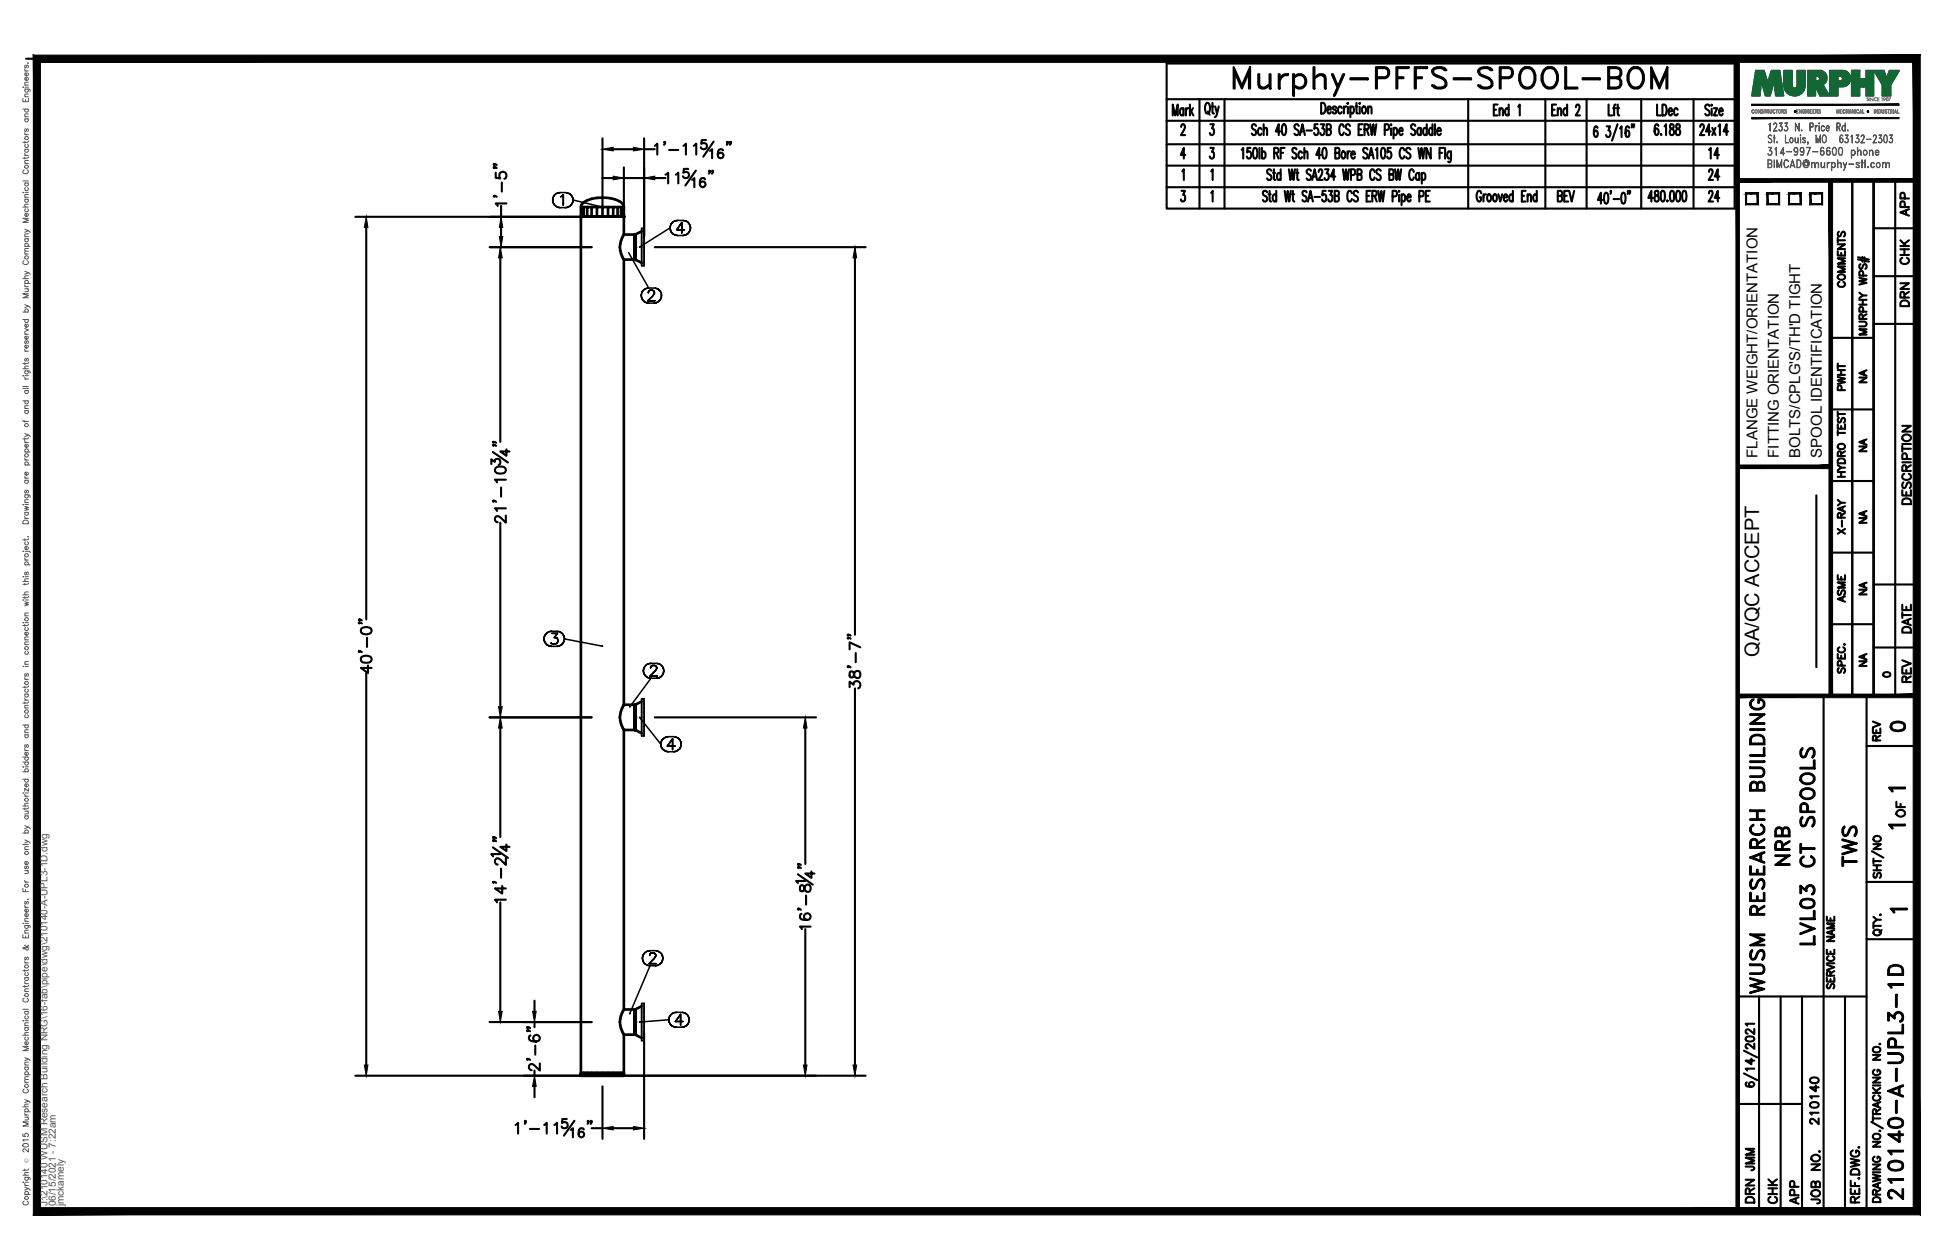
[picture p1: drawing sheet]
<svg xmlns="http://www.w3.org/2000/svg" width="432mm" height="279mm" viewBox="0 0 432 279" stroke-linecap="round" stroke-linejoin="round" font-family="sans-serif">
<defs><g id="words">
<text font-size="10.6" x="272.3" y="22.6">Murphy-PFFS-SPOOL-BOM</text>
<g font-size="6.6">
<text x="397.6" y="193" transform="rotate(-90 397.6 193)">NRB</text>
<text x="412.4" y="193.3" transform="rotate(-90 412.4 193.3)">TWS</text>
<text x="403.2" y="210.6" transform="rotate(-90 403.2 210.6)">LVL03 CT SPOOLS</text>
<text x="391.9" y="221.5" transform="rotate(-90 391.9 221.5)">WUSM RESEARCH BUILDING</text>
<text x="422.6" y="267.1" transform="rotate(-90 422.6 267.1)">210140-A-UPL3-1D</text>
</g>
<g font-size="5.7">
<text x="377.5" y="36.3">14</text>
<text x="377.5" y="41.3">24</text>
<text x="377.5" y="45.9">24</text>
</g>
<g font-size="5.3">
<text x="417.7" y="163.3">0</text>
<text x="389.8" y="260.7" transform="rotate(-90 389.8 260.7)">JMM</text>
<text x="389.8" y="267.8" transform="rotate(-90 389.8 267.8)">DRN</text>
<text x="399.7" y="268.1" transform="rotate(-90 399.7 268.1)">APP</text>
</g>
<g font-size="4.9">
<text x="424" y="49" transform="rotate(-90 424 49)">APP</text>
<text x="424" y="59.6" transform="rotate(-90 424 59.6)">CHK</text>
<text x="409.9" y="64.9" transform="rotate(-90 409.9 64.9)">COMMENTS</text>
<text x="424" y="69.1" transform="rotate(-90 424 69.1)">DRN</text>
<text x="409.9" y="87.8" transform="rotate(-90 409.9 87.8)">PWHT</text>
<text x="424.4" y="112.9" transform="rotate(-90 424.4 112.9)">DESCRIPTION</text>
<text x="409.9" y="119.6" transform="rotate(-90 409.9 119.6)">X-RAY</text>
<text x="409.9" y="134.8" transform="rotate(-90 409.9 134.8)">ASME</text>
<text x="424.4" y="141.5" transform="rotate(-90 424.4 141.5)">DATE</text>
<text x="424.4" y="152.4" transform="rotate(-90 424.4 152.4)">REV</text>
<text x="417.7" y="165.5" transform="rotate(-90 417.7 165.5)">REV</text>
<text x="423" y="182.4" transform="rotate(-90 423 182.4)">OF</text>
<text x="403.9" y="250.5" transform="rotate(-90 403.9 250.5)">210140</text>
<text x="394.8" y="268.1" transform="rotate(-90 394.8 268.1)">CHK</text>
<text x="404.3" y="268.1" transform="rotate(-90 404.3 268.1)">JOB NO.</text>
</g>
<g font-size="4.4">
<text x="414.5" y="86.1" transform="rotate(-90 414.5 86.1)">NA</text>
<text x="414.5" y="101.2" transform="rotate(-90 414.5 101.2)">NA</text>
<text x="414.5" y="117.1" transform="rotate(-90 414.5 117.1)">NA</text>
<text x="414.5" y="133" transform="rotate(-90 414.5 133)">NA</text>
<text x="389.9" y="145.7" transform="rotate(-90 389.9 145.7)">QA/QC ACCEPT</text>
<text x="414.5" y="148.9" transform="rotate(-90 414.5 148.9)">NA</text>
</g>
<text font-size="4" x="416.3" y="151.3">0</text>
<g font-size="3.5">
<text x="417.3" y="176.7">1</text>
<text x="417.3" y="184.9">1</text>
<text x="417.7" y="203.6">1</text>
</g>
<g font-size="3.3">
<text x="389.5" y="101.5" transform="rotate(-90 389.5 101.5)">FLANGE WEIGHT/ORIENTATION</text>
<text x="394.3" y="101.5" transform="rotate(-90 394.3 101.5)">FITTING ORIENTATION</text>
<text x="399.1" y="101.5" transform="rotate(-90 399.1 101.5)">BOLTS/CPLG'S/TH'D TIGHT</text>
<text x="403.8" y="101.5" transform="rotate(-90 403.8 101.5)">SPOOL IDENTIFICATION</text>
</g>
<g font-size="2.2" fill="#545454">
<text x="10.5" y="267.5" transform="rotate(-90 10.5 267.5)">J:\210140 WUSM Research Building NRG\16-fab\pipe\dwg\210140-A-UPL3-1D.dwg</text>
<text x="12.4" y="267.5" transform="rotate(-90 12.4 267.5)">06/15/2021 - 7:22am</text>
<text x="14.1" y="267.4" transform="rotate(-90 14.1 267.4)">jmckamely</text>
</g>
<text font-size="1.3" fill="#545454" x="6.3" y="257.9" transform="rotate(-90 6.3 257.9)">Ó</text>
</g></defs>
<!-- layer: HP-TWS-PIPE -->
<g fill="none" stroke="#000" stroke-width=".59">
<path d="M128.8 45.9a2.58 2.58 0 0 1 2.3-1.8 8.3 8.3 0 0 1 6.9 1l.3 .8h-.6v2.1h.6v-2.1M128.9 48h.5zM128.9 45.9h-.1v2.1h.1M128.9 48h-.1h.6M128.9 48h4.6M129.4 45.9h-.5v2.1h.5M129.4 48h.8M129.4 48h.8h-.8M130.2 45.9h-.8v2.1h.8M130.2 48h-.8h.8M130.2 48h2.1M130.2 48h.9h-.9"/>
<path d="M131.1 45.9h-.9v2.1h.9M131.1 48h-.9h.9M131.1 48h2.4zM132.3 48h-1.2h1.2M132.3 48h1.2M132.3 48h1.2zM132.3 45.9h-1.2v2.1h1.2M133.5 45.9h-1.2v2.1h1.2M133.5 48h1.3h-1.3M133.5 48h1.3M133.5 48h2.4M134.8 45.9h-1.3v2.1h1.3"/>
<path d="M134.8 48h1.1M134.8 48h3.5M135.9 45.9h-1.1v2.1h1.1M135.9 48h-1.1h1.1M135.9 48h1M136.9 45.9h-1v2.1h1M136.9 48h.8M136.9 48h-1h1M137.7 45.9h-.8v2.1h.8M137.7 48h.4M137.7 48h-.8h.8M138.1 48h.2"/>
<path d="M138.1 45.9v2.1M138.2 48h-.5h.5M138.3 48h-9.5v190.5h.1M138.3 52a4.8 4.8 0 0 0 0 5.6l2.4-.1M138.3 48v4M138.3 57.6v98.7M138.3 52h2.4M138.3 48h-.1h.1M140.7 52.1v5.5M140.7 54.8v.7v-.7M140.7 55.5v.7v-.7M140.7 56.2v.6z"/>
<path d="M140.7 56.8v.4zM140.7 57.2v.3zM140.7 57.5v.1zM140.7 57.6h.1M140.7 52h.1M140.7 52.1v.3zM140.7 52.4v.4zM140.7 52.8v.6v-.6M140.7 53.4v.7v-.7M140.7 54.1v.7M140.7 52.1h.1M140.7 54.8v2.8l.1-2.8"/>
<path d="M140.7 52.1v5.4M140.8 55.5v.7v-.7M140.8 56.2v.6zM140.8 56.8v.4zM140.8 57.2v.3zM140.8 57.5v.1zM140.8 57.6h.1M140.8 52h.1M140.8 52.1v.3zM140.8 52.4v.4zM140.8 52.8v.6v-.6M140.8 53.4v.7v-.7"/>
<path d="M140.8 54.1v.7v-.7M140.8 52v2.8M140.8 54.8v2.8l1.4 .7M140.8 52.1v2.7M142.2 51.3l-1.4 .7v5.6M138.3 156.3a4.8 4.8 0 0 0 0 5.6h2.4v-.2M138.3 156.3h2.4M140.7 159.1v.7v-.7M140.7 159.8v.7v-.7M140.7 156.3v.1zM140.7 156.4v.3zM140.7 156.7v.4z"/>
<path d="M140.7 157.1v.6zM140.7 157.7v.7v-.7M140.7 158.4v.7M140.7 156.4h.1M140.7 159.1v2.8l.1-2.8M140.7 156.4v-.1v5.6M140.7 156.4v5.3M140.8 159.8v.7v-.7M140.8 156.3v.1zM140.8 156.4v.3zM140.8 156.7v.4zM140.8 157.1v.6z"/>
<path d="M140.8 157.7v.7v-.7M140.8 158.4v.7v-.7M140.8 156.3v2.8M140.8 159.1v2.8l1.4 .7M140.8 156.4v2.7M142.2 155.6l-1.4 .7v5.6M138.3 161.9v61.9M140.7 160.5v.6zM140.7 161v.5zM140.7 161.5v.3zM140.7 161.7v.2zM140.8 160.5v.6z"/>
<path d="M140.8 161v.5zM140.8 161.5v.3zM140.8 161.7v.2zM128.8 237.9h.1h-.1M128.9 238.5h-.1h.1h-.1v-.3h9.5h-.1h.1v.3h-.1h.1M128.9 237.9h.5h-.5M128.9 238.5h9.4M129.4 237.9h.8h-.8M130.2 237.9h.9h-.9M131.1 237.9h1.2h-1.2M132.3 237.9h1.2h-1.2M133.5 238.5h1.3h-1.3"/>
<path d="M133.5 238.2h1.3h-1.3M133.5 237.9h1.3h-1.3M134.8 237.9h1.1h-1.1M135.9 237.9h1h-1M136.9 237.9h.8h-.8M137.7 237.9h.4h-.4M138.1 237.9h.2h-.2M138.2 238.5h.1M138.3 223.8a4.8 4.8 0 0 0 0 5.6h2.4v-.1M138.3 229.4v9.1M138.3 223.8h2.4M140.7 226.6v.8v-.8"/>
<path d="M140.7 227.4v.6v-.6M140.7 228v.6zM140.7 228.6v.5zM140.7 229.1v.2zM140.7 229.3v.1zM140.7 223.8v.2zM140.7 223.9v.3zM140.7 224.2v.5zM140.7 224.6v.6zM140.7 225.2v.7v-.7M140.7 225.9v.7M140.7 226.6v2.8l.1-2.8"/>
<path d="M140.7 224v-.2v5.6M140.8 223.8v2.8M140.8 226.6v2.8l1.4 .8M140.8 223.9l-.1 5.4M140.8 227.4v.6v-.6M140.8 228v.6zM140.8 228.6v.5zM140.8 229.1v.2zM140.8 229.3v.1zM140.8 223.8v.2zM140.8 223.9v.3zM140.8 224.2v.5z"/>
<path d="M140.8 224.6v.6zM140.8 225.2v.7v-.7M140.8 225.9v.7v-.7M140.8 223.9v2.7M142.2 223.1l-1.4 .7v5.6"/>
</g>
<g fill="#000">
<circle cx="134.8" cy="48" r=".3"/>
<circle cx="135.9" cy="48" r=".3"/>
<circle cx="140.8" cy="54.8" r=".3"/>
<circle cx="140.8" cy="159.1" r=".3"/>
<circle cx="140.7" cy="161.9" r=".3"/>
<circle cx="140.8" cy="161.9" r=".3"/>
<circle cx="128.8" cy="238.5" r=".3"/>
<circle cx="128.8" cy="238.2" r=".3"/>
<circle cx="128.9" cy="238.2" r=".3"/>
<circle cx="129.4" cy="238.2" r=".3"/>
<circle cx="129.4" cy="238.5" r=".3"/>
<circle cx="130.2" cy="238.5" r=".3"/>
<circle cx="130.2" cy="238.2" r=".3"/>
<circle cx="131.1" cy="238.2" r=".3"/>
<circle cx="131.1" cy="238.5" r=".3"/>
<circle cx="132.3" cy="238.2" r=".3"/>
<circle cx="132.3" cy="238.5" r=".3"/>
<circle cx="134.8" cy="238.2" r=".3"/>
<circle cx="134.8" cy="238.5" r=".3"/>
<circle cx="135.9" cy="238.5" r=".3"/>
<circle cx="135.9" cy="238.2" r=".3"/>
<circle cx="136.9" cy="238.2" r=".3"/>
<circle cx="136.9" cy="238.5" r=".3"/>
<circle cx="137.7" cy="238.2" r=".3"/>
<circle cx="137.7" cy="238.5" r=".3"/>
<circle cx="140.7" cy="229.4" r=".3"/>
<circle cx="140.8" cy="229.4" r=".3"/>
<circle cx="140.8" cy="226.6" r=".3"/>
</g>
<path d="M128.6 47.9l.2 .1M128.8 48l-.2 .1M140.7 57.6v.2M140.8 57.6v.2M140.7 161.9v.1M140.8 161.9v.1M140.7 229.4v.2M140.8 229.4v.2" fill="none" stroke="#000" stroke-width=".22"/>
<g fill="none" stroke="#000" stroke-width=".34">
<path d="M122.5 44.4l.1 .5-.1-.5M122.6 43.8l-.1 .6 .1-.6M122.6 44.9l.2 .4-.2-.4M122.8 43.4l-.2 .4 .2-.4M122.8 45.3l.4 .4-.4-.4M123.2 43l-.4 .4 .4-.4M123.2 45.7l.4 .3-.4-.3M123.6 42.8l-.4 .2 .4-.2M123.6 46h.5h-.5M124.1 42.7l-.5 .1 .5-.1M124.1 46h1.2M124.1 42.7h1.2"/>
<path d="M124.3 43.6l.2-.1-.2 .1M124.5 43.5l.4-.3-.4 .3M124.9 43.2v2.3v-2.3M125.3 46h.5h-.5M125.8 42.8l-.5-.1 .5 .1M125.8 46l.5-.3-.5 .3M126.3 43l-.5-.2 .5 .2M126.3 45.7l.4-.4-.4 .4M126.7 43.4l-.4-.4 .4 .4M126.7 45.3l.2-.4-.2 .4M126.9 43.8l-.2-.4 .2 .4M126.9 44.9l.1-.5-.1 .5"/>
<path d="M127 44.4l-.1-.6 .1 .6 6.5 1.5M139.3 56l4.5 7.9M142.2 50.6h.6v8.4h-.6zM142.2 50.6v8.4M142.8 50.6v8.4M148.5 50.5l.1 .5-.1-.5M148.5 50.5l-6.7 4.3M148.6 50l-.1 .5 .1-.5M148.6 51l.2 .5-.2-.5M148.8 49.6l-.2 .4 .2-.4M148.8 51.5l.4 .4-.4-.4M149.2 49.2l-.4 .4 .4-.4"/>
<path d="M149.2 51.9l.5 .2-.5-.2M149.7 49l-.5 .2 .5-.2M149.7 52.1l.5 .1-.5-.1M150 51h1.7h-1.7M150.2 48.9l-.5 .1 .5-.1M150.2 52.2h1.2M150.2 48.9h1.2M151.1 49.3l-1.1 1.7 1.1-1.7M151.1 49.3v2.4v-2.4M151.4 52.2l.5-.1-.5 .1M151.9 49l-.5-.1 .5 .1M151.9 52.1l.5-.2-.5 .2"/>
<path d="M152.4 49.2l-.5-.2 .5 .2M152.4 51.9l.3-.4-.3 .4M152.7 49.6l-.3-.4 .3 .4M152.7 51.5l.3-.5-.3 .5M153 50l-.3-.4 .3 .4M153 51l.1-.5-.1 .5M153.1 50.5l-.1-.5 .1 .5M142.1 65.5l.1 .5-.1-.5M142.2 65l-.1 .5 .1-.5M142.2 66l.2 .5-.2-.5M142.4 64.5l-.2 .5 .2-.5M142.4 66.5l.4 .4-.4-.4"/>
<path d="M142.8 64.2l-.4 .3 .4-.3M142.8 66.9l.5 .2-.5-.2M143.3 64l-.5 .2 .5-.2M143.3 67.1l.5 .1-.5-.1M143.6 66.7h1.6h-1.6M143.7 64.9v-.1v.1M143.7 64.8l.1-.2-.1 .2M143.8 63.9l-.5 .1 .5-.1M143.8 67.2h1.2M143.8 63.9h1.2M143.8 64.6l.1-.1-.1 .1M143.9 64.5l.3-.2-.3 .2"/>
<path d="M144.2 64.3h.4h-.4M144.6 64.3l.3 .2-.3-.2M144.7 65.6l-1.1 1.1 1.1-1.1M144.9 64.5v.1v-.1M144.9 65.3l-.2 .3 .2-.3M144.9 64.6l.2 .2-.2-.2M145 67.2l.5-.1-.5 .1M145.1 65l-.2 .3 .2-.3M145.1 64.8v.2v-.2M145.5 64l-.5-.1 .5 .1M145.5 67.1l.5-.2-.5 .2M146 64.2l-.5-.2 .5 .2"/>
<path d="M146 66.9l.3-.4-.3 .4M146.3 64.5l-.3-.3 .3 .3M146.3 66.5l.3-.5-.3 .5M146.6 65l-.3-.5 .3 .5M146.6 66v-.5v.5M146.6 65.5v-.5v.5M122.2 140l-.5 .1 .5-.1M122.2 140h1.3M120.6 141.7l.1 .5-.1-.5M120.7 141.1l-.1 .6 .1-.6M120.7 142.2l.2 .4-.2-.4M120.9 140.7l-.2 .4 .2-.4"/>
<path d="M120.9 142.6l.4 .4-.4-.4M121.3 140.3l-.4 .4 .4-.4M121.3 143l.4 .2-.4-.2M121.7 140.1l-.4 .2 .4-.2M121.7 143.2l.5 .1-.5-.1M122.1 142.4l.2 .3zM122.2 143.3h1.3M122.3 140.4h1.3h-1.3M122.3 142.7l.7 .2zM122.9 141.4h.3h-.3M123.2 141.4l.2 .1-.2-.1M123.3 142.7l-.3 .2 .3-.2"/>
<path d="M123.4 141.5l.2 .1-.2-.1M123.5 143.3l.5-.1-.5 .1M123.6 140.4l-.7 1 .7-1M123.6 142.5l-.3 .2 .3-.2M123.6 141.6v.3v-.3M123.6 141.9v.6zM124 140.1l-.5-.1 .5 .1M124 143.2l.4-.2-.4 .2M124.4 140.3l-.4-.2 .4 .2M124.4 143l.4-.4-.4 .4M124.8 140.7l-.4-.4 .4 .4M124.8 142.6l.2-.4-.2 .4"/>
<path d="M125 141.1l-.2-.4 .2 .4M125 142.2l.1-.5-.1 .5M125.1 141.7l-.1-.6 .1 .6 8.4 1.6M141.8 159.1l4.7 5.9M142.2 154.9h.6v8.3h-.6zM142.2 154.9v8.3M142.6 148.7l.1 .6-.1-.6M142.7 148.2l-.1 .5 .1-.5M142.7 149.3l.2 .4-.2-.4M142.8 154.9v8.3M142.9 147.8l-.2 .4 .2-.4M142.9 149.7l.4 .4-.4-.4"/>
<path d="M143.3 147.4l-.4 .4 .4-.4M143.3 150.1l.5 .3-.5-.3M143.8 147.2l-.5 .2 .5-.2M143.8 150.4h.5h-.5M144.1 149.9h1.6h-1.6M144.2 148.1h.1M144.2 148l.1-.2-.1 .2M144.3 147.1l-.5 .1 .5-.1M144.3 147.8l.1-.1-.1 .1M144.3 147.1h1.2M144.4 147.7l.2-.1-.2 .1M144.6 147.6h.5h-.5"/>
<path d="M145.1 147.6l.3 .1-.3-.1M145.2 148.8l-1.1 1.1 1.1-1.1M145.4 147.7v.1v-.1M145.4 148.4l-.2 .4 .2-.4M145.4 147.8l.2 .2-.2-.2M145.5 150.4h.5h-.5M145.5 150.4h-1.2l-4.7 6.3M145.6 148.2l-.2 .2 .2-.2M145.6 148v.2v-.2M146 147.2l-.5-.1 .5 .1M146 150.4l.5-.3-.5 .3M146.5 147.4l-.5-.2 .5 .2"/>
<path d="M146.5 150.1l.3-.4-.3 .4M146.8 147.8l-.3-.4 .3 .4M146.8 149.7l.3-.4-.3 .4M147.1 148.2l-.3-.4 .3 .4M147.1 149.3v-.6v.6M147.1 148.7v-.5v.5M146.5 165v.6v-.6M146.5 164.5v.5v-.5M146.5 165.6l.3 .4-.3-.4M146.8 164l-.3 .5 .3-.5M146.8 166l.4 .4-.4-.4M147.2 163.7l-.4 .3 .4-.3"/>
<path d="M147.2 166.4l.4 .2-.4-.2M147.6 163.4l-.4 .3 .4-.3M147.6 166.6l.6 .1-.6-.1M147.9 165.4h1.7h-1.7M148.2 163.4h-.6h.6M148.2 166.7h1.1M148.2 163.4h1.1M149.1 163.8l-1.2 1.6 1.2-1.6M149.1 163.8v2.4v-2.4M149.3 166.7l.5-.1-.5 .1M149.8 163.4h-.5h.5M149.8 166.6l.5-.2-.5 .2"/>
<path d="M150.3 163.7l-.5-.3 .5 .3M150.3 166.4l.4-.4-.4 .4M150.7 164l-.4-.3 .4 .3M150.7 166l.2-.4-.2 .4M150.9 164.5l-.2-.5 .2 .5M150.9 165.6l.1-.6-.1 .6M151 165l-.1-.5 .1 .5M142.4 212.5l.1 .5-.1-.5M142.5 211.9l-.1 .6 .1-.6M142.5 213l.2 .5-.2-.5M142.7 211.5l-.2 .4 .2-.4M142.7 213.5l.4 .3-.4-.3"/>
<path d="M143.1 211.1l-.4 .4 .4-.4M143.1 213.8l.4 .3-.4-.3M143.5 210.9l-.4 .2 .4-.2M143.5 214.1l.6 .1-.6-.1M143.9 213.7h1.5h-1.5M144 211.9v-.2v.2M144 211.7l.1-.2-.1 .2M144.1 210.8l-.6 .1 .6-.1M144.1 211.5l.1-.1-.1 .1M144.1 210.8h1.2M144.2 211.4l.2-.1-.2 .1M144.4 211.3h.5h-.5"/>
<path d="M144.9 211.3l.2 .1-.2-.1M145 212.5l-1.1 1.2 1.1-1.2M145.1 211.4l.1 .1-.1-.1M145.2 212.2l-.2 .3 .2-.3M145.2 211.5l.2 .2-.2-.2M145.3 214.2l.5-.1-.5 .1M145.3 214.2h-1.2l-4.5 10.5M145.4 211.9l-.2 .3 .2-.3M145.4 211.7v.2v-.2M145.8 210.9l-.5-.1 .5 .1M145.8 214.1l.4-.3-.4 .3M146.2 211.1l-.4-.2 .4 .2"/>
<path d="M146.2 213.8l.4-.3-.4 .3M146.6 211.5l-.4-.4 .4 .4M146.6 213.5l.2-.5-.2 .5M146.8 211.9l-.2-.4 .2 .4M146.8 213l.1-.5-.1 .5M146.9 212.5l-.1-.6 .1 .6M142.2 222.5h.6v8.3h-.6zM142.2 222.5v8.3M142.8 222.5v8.3M148.2 226.1l.1 .5-.1-.5M148.2 226.1l-6.4 .5M148.3 225.6l-.1 .5 .1-.5"/>
<path d="M148.3 226.6l.3 .5-.3-.5M148.6 225.2l-.3 .4 .3-.4M148.6 227.1l.4 .4-.4-.4M149 224.8l-.4 .4 .4-.4M149 227.5l.4 .2-.4-.2M149.4 224.6l-.4 .2 .4-.2M149.4 227.7l.5 .1-.5-.1M149.7 226.5h1.7h-1.7M149.9 224.5l-.5 .1 .5-.1M149.9 227.8h1.2M149.9 224.5h1.2M150.9 224.9l-1.2 1.6 1.2-1.6"/>
<path d="M150.9 224.9v2.4v-2.4M151.1 227.8l.5-.1-.5 .1M151.6 224.6l-.5-.1 .5 .1M151.6 227.7l.5-.2-.5 .2M152.1 224.8l-.5-.2 .5 .2M152.1 227.5l.4-.4-.4 .4M152.5 225.2l-.4-.4 .4 .4M152.5 227.1l.2-.5-.2 .5M152.7 225.6l-.2-.4 .2 .4M152.7 226.6l.1-.5-.1 .5M152.8 226.1l-.1-.5 .1 .5"/>
</g>
<!-- layer: PS-BDR -->
<g fill="#000" stroke="#000" stroke-width=".22">
<path d="M388.3 26.1v.2l32.6-.2zM388.3 26.3l32.6-.2v.2z"/>
<path d="M388.3 23.1v.3l32.6-.3zM388.3 23.4l32.6-.3v.3z"/>
<path d="M7.4 12.2v257.2l1.6-1.6zM7.4 12.2l1.6 1.6v254zM7.4 12.2l1.6 1.6 416.6-1.6zM9 13.8l416.6-1.6-1.5 1.6zM425.6 12.2l-1.5 1.6 1.5 255.6zM424.1 13.8l1.5 255.6-1.5-1.6zM7.4 269.4h418.2l-1.5-1.6zM9 267.8h415.1l-416.7 1.6z"/>
</g>
<!-- layer: PS-BDR-T -->
<g fill="none" stroke="#000" stroke-width=".47">
<path d="M415.3 40v114.3h-4.7v-114.2v114.2h-4.8v-114.2M387 42.9h2.6v2.4h-2.6zM391.8 42.9h2.6v2.4h-2.6zM396.6 42.9h2.5v2.4h-2.5zM401.3 42.9h2.6v2.4h-2.6zM411.8 57.5l2.5 .5M411.8 57.1l2.5 .5M412.4 58.6a.59 .59 0 0 0-.3 .5 .59 .59 0 0 0 .4 .5l.3-.1 .3-.8 .4-.1a.64 .64 0 0 1 0 1M412.8 57v1M413.3 57.1v1M405.8 74.9h9.5M412.1 71.3l1.4 .1a.52 .52 0 0 1 .2 .6 .52 .52 0 0 1-.4 .4h-1.2"/>
<path d="M412.1 61.6l1.7 .4-1.7 .3 1.7 .4-1.7 .4M412.1 67.5h1.7M412.1 66.5h1.7M412.1 64.9l.8 .6M412.9 70.7l-.1-.9-.4-.1-.3 .3v.7h1.7M412.9 66.5v1M413 69.1l-.1-.9-.5-.1-.3 .3v.7h1.7M413 61.1l-.1-.9-.5-.1-.3 .3v.7h1.7M413.8 73h-1.7l1.7 .6-1.7 .6h1.7M413.8 65.5h-.9l-.8 .6M413.8 69.7l-.9 .5M405.8 90.8h9.5"/>
<path d="M407.4 94.1v1h1.6v-1M407.4 96h1.6M407.4 91.3v1.1M407.4 95.4v1.1M407.4 91.8h1.6M407.4 98.7a.79 .79 0 0 1 1-.3 .79 .79 0 0 1 .5 .9 .78 .78 0 0 1-1 .3 .78 .78 0 0 1-.5-.9zM407.6 92.7a.59 .59 0 0 0-.3 .5 .59 .59 0 0 0 .4 .5l.3-.1 .3-.8 .4-.1a.65 .65 0 0 1 0 1M408.1 94.5v.6M402.6 109.8v38.1M405.8 106.7h9.5M407.4 105.7h1.6M407.4 104.7h1.6"/>
<path d="M407.4 103.1l.7 .6M407.4 102a.9 .9 0 0 1 1.6 .2v.5h-1.6zM408.1 101.1l-.1-.9-.3-.1-.3 .3v.7h1.6M408.1 104.7v1M409 103.7h-.9l-.7 .6M409 100.1l-.9 .5M405.8 122.5h9.5M405.8 138.4h9.5M407.4 145v1h1.6v-1M407.6 148.2a.59 .59 0 0 0-.3 .5 .59 .59 0 0 0 .4 .5l.3-.2 .3-.7 .4-.1a.65 .65 0 0 1 0 1M407.7 143.5a.59 .59 0 0 0-.3 .7 .59 .59 0 0 0 .6 .5h.4a.59 .59 0 0 0 .6-.5 .59 .59 0 0 0-.4-.7M408.1 145.4v.6"/>
<path d="M408.2 147.6l-.1-.9-.4-.2-.3 .4v.7h1.6M408.8 142.9h.2z"/>
</g>
<!-- layer: PS-DIM -->
<path d="M5.8 13h419" fill="none" stroke="#000" stroke-width=".47"/>
<!-- layer: 0 -->
<g fill="none" stroke="#000" stroke-width=".47">
<path d="M415.3 40v114.3M420.1 40v114.3M415.3 50.6h9.5M415.3 61.2h9.5M415.3 71.8h9.5M415.3 129.6h9.5M415.3 143.6h9.5M386.6 238l2.9 1.5M386.6 233l2.9 1.5M387 230l.8-.2a.85 .85 0 0 1 1.1 .6 1.14 1.14 0 0 1-1.9 0zM388.2 234.8v1.2l-1.2-.8h1.9M388.9 237h-1.9l.3 .4"/>
<path d="M388.9 231.4v1.2l-1-.8-.6-.3-.3 .2v.5l.4 .3M388.9 228.2v1.1l-1-.8-.6-.3-.3 .2v.5l.4 .3M388.9 227h-1.9l.3 .4M387.2 240a.47 .47 0 0 0-.2 .7 1.13 1.13 0 0 0 1.9-.3 .56 .56 0 0 0-.6-.5 .56 .56 0 0 0-.6 .5 .56 .56 0 0 0 .5 .6"/>
</g>
<g fill="#000" stroke="#000" stroke-width=".22">
<path d="M384.8 13l.8 255.6v-255.6zM384.8 13l.8 255.6h-.8z"/>
<path d="M385.2 39.6v.8l39.6-.8zM385.2 40.4l39.6-.8v.8z"/>
<path d="M424.5 40l.8 114.3v-114.3zM424.5 40l.8 114.3h-.8z"/>
<path d="M385.2 153.9v.8l39.6-.8zM385.2 154.7l39.6-.8v.8z"/>
</g>
<!-- layer: PS-LOGO -->
<g fill="none" stroke="#545454" stroke-width=".22">
<path d="M5.1 19.3h.1zM5.5 19.8h.9l.2 .1v.4M5.5 15.3v.3l.3 .1M5.5 18.9h.8M5.5 15.7h.8M5.5 19.3h.8M5.7 19.8a.38 .38 0 0 0-.1 .5 .38 .38 0 0 0 .6 0 .38 .38 0 0 0-.1-.5M5.7 14.4l-.2 .3v.3h.3l.1-.4 .2-.2 .2 .3-.2 .4M6.1 17.2a.38 .38 0 0 1 .1 .5 .38 .38 0 0 1-.6 0 .38 .38 0 0 1 .1-.5h.1v.7M6.1 16.2a.38 .38 0 0 1 .1 .5 .38 .38 0 0 1-.6 0 .38 .38 0 0 1 .1-.5h.1v.6M6.2 13.9v.1zM6.3 18.2l-.8 .1v.3l.2 .3"/>
<path d="M5.1 21.8v.7h1.2v-.7M5.1 24.2h1.2M5.4 37.7a.43 .43 0 0 0-.3 .5 .43 .43 0 0 0 .4 .3h.3a.43 .43 0 0 0 .5-.3 .43 .43 0 0 0-.3-.5M5.5 34v.3l.3 .1M5.5 29.4v.3l.3 .2M5.5 31.3v.4M5.5 34.8v.4M5.5 36.2h.8M5.5 34.4h.8M5.5 33.1h.8M5.5 29.9h.8M5.5 26.4h.8"/>
<path d="M5.5 25.9h.8M5.5 21.4h.8M5.7 33.1a.38 .38 0 0 0-.1 .5 .38 .38 0 0 0 .6 0 .38 .38 0 0 0-.1-.5M5.7 32a.4 .4 0 0 0-.1 .6 .4 .4 0 0 0 .6 0 .4 .4 0 0 0-.1-.6M5.7 28.6l-.2 .2v.3h.3l.1-.4 .2-.1 .2 .2-.2 .4M5.7 26.4a.38 .38 0 0 0-.1 .5 .38 .38 0 0 0 .6 0 .38 .38 0 0 0-.1-.5M5.7 24.2a.38 .38 0 0 0-.1 .6 .38 .38 0 0 0 .6 0 .38 .38 0 0 0-.1-.6M5.7 22.1v.4M6.3 35.6h-.8v.3l.2 .3M6.3 34.8l-.3 .3h-.9M6.3 31.3l-.3 .3h-.9M6.3 25.3h-.8v.3l.2 .3"/>
<path d="M6.3 20.9h-.8v.3l.2 .2M391.9 34.2l.2 .2M392 36.3l.6-.1v-.6l-.6-.1v1.6l.6-.1v-.6h-.6M392.1 30a.44 .44 0 0 1 .7 .2 .38 .38 0 0 0-.6-.2 .38 .38 0 0 0-.1 .5l.4 .3a.46 .46 0 0 1 .2 .7 .46 .46 0 0 1-.7-.1 .41 .41 0 0 0 .6 .1 .41 .41 0 0 0 0-.6l-.6-.4zM392.3 33.3a.53 .53 0 0 1 .5 .8 .53 .53 0 0 1-.9 0 .47 .47 0 0 0 .7 .2l.2-.3M392.4 27.2l-.1 1.9v-1.7l-.2 .2zM392.4 36.3l.3 .1v.6l-.8 .2v-1.8l.8 .2v.6l-.3 .2M392.5 33.4a.51 .51 0 0 1 .3 .5 .51 .51 0 0 1-.3 .5M392.7 32.8l-.7-.1h.8l-.5 .7M392.7 32.7l-.5 .7 .4 .1 .2 .3M393.1 30.5l.4 .1zM393.1 29l.8 .1h-.8l.7-1.3-.2-.5h-.2l-.3 .4 .1-.3a.39 .39 0 0 1 .6 0 .39 .39 0 0 1 0 .5l-.7 1.2"/>
<path d="M393.3 35.4v1.8zM393.3 29.9v1.8zM393.4 33l.4-.3v1.7l-.1-1.6zM393.9 35.4l.5 1.5 .6-1.5v1.8l-.1-1.4-.5 1.4-.5-1.4v1.4zM393.9 31.4l.1 .3zM393.9 31.5l.1 .1zM394.4 28.8l.1 .2M394.7 27.9a.55 .55 0 0 1 .4 .7 .55 .55 0 0 1-.7 .4l-.1-.3 .4 .3 .3-.4M394.7 33.9l.9 .1h-1l.7-1.3v1.7v-1.5l-.6 1.1M394.8 28l.2 .5-.2 .5M395 27.3l-.6-.1h.6l-.3 .8M395 27.2l-.4 .8 .4 .1v.3"/>
<path d="M395.5 28.8l.2 .2M395.7 35.5a.47 .47 0 0 1 .7 .3l-.3-.3h-.3a1.08 1.08 0 0 0 0 1.6h.3l.3-.3a.44 .44 0 0 1-.4 .4 .44 .44 0 0 1-.5-.4l-.1-.7zM395.8 29.9v1.7l.7 .1h-.7zM395.8 27.9a.55 .55 0 0 1 .5 .7 .55 .55 0 0 1-.7 .4l-.1-.3 .4 .3 .4-.4M396 28l.3 .5-.3 .5M396 33.6l1.2 .1zM396.2 27.3l-.6-.1h.7l-.5 .8M396.2 27.2l-.4 .8 .3 .1 .2 .3M396.9 30.6a.57 .57 0 0 1 .7 .4 .57 .57 0 0 1-.4 .7l-.3-.1-.2-.4zM396.9 36.8h.8M397 30.6a.52 .52 0 0 1 .4 .5 .52 .52 0 0 1-.4 .5l-.2-.4zM397 36.7h.7"/>
<path d="M397.3 35.4l.6 1.8-.6-1.5-.5 1.5zM397.7 33.3l.3 .4 .3-.1 .2-.3M397.7 33.1l.3-.3h.3l.2 .3M397.8 34.3h.5M397.9 30.5l.1 1 .3 .1 .3-.2-.3 .3-.3-.1-.1-.2zM398 27.2l.8 1.6v-1.6v1.9l-.8-1.6v1.6zM398 32.8l-.3 .4 .3 .5M398.2 32.8a1.22 1.22 0 0 1 .1 1.6M398.3 35.4h.5a1.05 1.05 0 0 1 0 1.8h-.5zM398.3 35.5a.84 .84 0 0 1 .9 .5 .84 .84 0 0 1-.2 .9l-.7 .2zM398.5 33.5l-.2 .2a.49 .49 0 0 1-.6-.2 .49 .49 0 0 1 .1-.6 .49 .49 0 0 1 .7 0v.4a.81 .81 0 0 1-.5 1.1l-.3-.2 .1 .2M398.5 33.3l-.3 .4"/>
<path d="M398.6 30.5v1.2zM399 30l.1-.1v.3zM399.1 33.3l.3 .4 .3-.1 .1-.3M399.1 33.1l.3-.3h.3l.1 .3M399.1 30h.1M399.1 30.5v1.2zM399.1 34.3h.6M399.4 28.8v.3l-.1-.1zM399.4 28.9h.1M399.4 32.8a.51 .51 0 0 0-.3 .4 .51 .51 0 0 0 .3 .5M399.5 32.8a1.22 1.22 0 0 1 .1 1.6M399.6 31.5h.6"/>
<path d="M399.6 30.8l.6 .6-.2 .3-.4-.1v-.2l.1 .2M399.6 30.7h.6M399.7 30.6v.3M399.8 33.5l-.1 .2a.5 .5 0 0 1-.7-.5 .5 .5 0 0 1 .7-.4l.2 .5a.83 .83 0 0 1-.5 1.1l-.3-.2 .1 .2M399.8 33.3l-.3 .4M399.9 35.6a.74 .74 0 0 1 1 .2 .74 .74 0 0 1-.1 1l-.1-1 .1 .9a.68 .68 0 0 0-.3-1.2 .68 .68 0 0 0-.8 .9 .66 .66 0 0 0 .4 .7 .66 .66 0 0 0 .7-.2 .7 .7 0 0 1-.9 .1 .7 .7 0 0 1-.2-.8zM400 36l.2-.2 .4 .1 .1 .2-.5-.2-.2 .3 .1 .4 .4 .1 .2-.2-.1 .2-.4 .1-.2-.2zM400.1 30.6l.1 .2-.2-.3-.4 .1v.2l.6 .5M400.1 31.2v.4M400.7 31.5h.1M400.8 31.9l-.1-.5 .1 .4-.2 .2M400.8 31.7v.1"/>
<path d="M401.3 28.1l.6-.1v-.6l-.6-.1-.1 1.8v-1.9h.5l.2 .4v.4l-.2 .2h-.4M401.3 32.7l-.7 1.7 .7-1.7h-.9l.9 .1M401.6 36v1.2zM401.8 33.6l1.2 .1zM401.8 36.1h.5l.1 1.1-.2-1-.3-.1-.3 .3zM402.4 27.8v1.3zM402.5 29.9l.5 1.5 .5-1.5v1.8l-.1-1.4-.4 1.4-.4-1.4-.1 1.4zM402.6 36.1h.4l.1 1.1-.1-1-.3-.1-.3 .3zM402.6 27.9l.3-.1-.3 .2-.2 .4zM403.2 27.2l.1 .1v.2zM403.2 27.3h.1M403.2 27.8l.1 1.3z"/>
<path d="M403.5 34l.4 .4 .3-.1 .1-.3M403.5 33.8l.4-.4 .3 .1 .1 .3M403.6 36l.2 1 .3 .1 .3-.2-.3 .3-.4-.1zM403.7 32.8h.5M403.8 32.8l-.2 .2a1.17 1.17 0 0 0 .2 1.4M403.8 27.9l.4-.1 .2 .4-.2-.3a.54 .54 0 0 0-.4 .6 .54 .54 0 0 0 .4 .5l.2-.3-.2 .4h-.2l-.3-.5zM403.8 33.4l-.3 .5M404.1 33.4l.2 .5-.2 .5M404.1 30l.2-.1a.95 .95 0 0 1 .6 .9 .95 .95 0 0 1-.6 .9 1.24 1.24 0 0 1-.2-1.7zM404.1 30.1l.2-.1a.87 .87 0 0 1 .5 .8 .87 .87 0 0 1-.5 .8 1.19 1.19 0 0 1-.2-1.5zM404.2 32.8l.1 .1-.4-.2a1.42 1.42 0 0 0-.2 1.7 .49 .49 0 0 0 .6-.2 .49 .49 0 0 0-.1-.7 .49 .49 0 0 0-.7 .1M404.4 36l.1 1.2z"/>
<path d="M404.8 28.4h.6l-.2-.5a.54 .54 0 0 0-.4 .6 .54 .54 0 0 0 .4 .5l.2-.3-.2 .4a.63 .63 0 0 1-.4-.6 .63 .63 0 0 1 .4-.7l.3 .7h-.7M404.9 34l.3 .4 .3-.1 .2-.3M404.9 33.8l.3-.4 .3 .1 .2 .3M405 36l.1 1.2zM405.1 32.8h.5M405.1 32.8l-.1 .2a1.17 1.17 0 0 0 .2 1.4M405.2 33.4l-.3 .5M405.3 36.1l.3-.1-.5 .5zM405.4 33.4l.3 .5-.3 .5M405.5 32.8l.2 .1a.36 .36 0 0 0-.6-.1l-.2 .6v.8l.2 .2a.49 .49 0 0 0 .6-.2 .49 .49 0 0 0-.1-.7 .49 .49 0 0 0-.7 .1M406 36v1.8zM406.2 36.1a.53 .53 0 0 1 .7 .5 .53 .53 0 0 1-.7 .5l-.2-.2 .3 .2a.51 .51 0 0 0 .5-.5 .51 .51 0 0 0-.5-.5l-.3 .2z"/>
<path d="M406.3 32.8l.4-.1a1.13 1.13 0 0 1 0 1.7h-.1a1.28 1.28 0 0 1-.3-1.6zM406.3 34.3h.6M406.3 32.8h.6M406.4 32.8l-.2 .6 .2 1M406.8 32.8l.2 .6-.2 1M407.2 28.1l.6-.1v-.6l-.6-.1-.1 1.8v-1.9l.7 .1 .1 .7-.3 .2h-.4M407.3 35.4l.1 1.8zM407.5 28.2l.4 .9-.3-.9M407.6 36.1h.5l.1 1.1-.2-1-.3-.1-.3 .3zM407.7 32.8l.3-.1a1.13 1.13 0 0 1 0 1.7h-.1a1.28 1.28 0 0 1-.2-1.6zM407.7 34.3h.5M407.7 32.8h.5"/>
<path d="M407.8 32.8l-.2 .6 .2 1M407.8 31.3l.3 .3 .4-.3M407.8 31l.3-.3 .4 .3M408 30.1h.4M408 30l-.1 .3a1.28 1.28 0 0 0 .2 1.3M408.1 30.7l-.3 .4M408.2 32.8l.2 .6-.2 1M408.2 30.7l.3 .4-.3 .5M408.4 30l.1 .2a.33 .33 0 0 0-.5-.2l-.2 .7 .2 .9a.48 .48 0 0 0 .5-.5 .48 .48 0 0 0-.5-.4l-.2 .1M408.5 27.9l.3-.1 .2 .3-.2-.2a.54 .54 0 0 0-.5 .6 .54 .54 0 0 0 .5 .5l.2-.2-.2 .3-.5-.3zM409 27.2l.1 1.9zM409 37l-.5-1 .5 1.2"/>
<path d="M409 31.4l.1 .2M409.2 30.7l.4 .1 .1 .2M409.3 30.6a.53 .53 0 0 1 .4 .6 .53 .53 0 0 1-.7 .4v-.2a.36 .36 0 0 0 .6 .1l.1-.2M409.3 36l-.6 1.8zM409.4 30.7l.3 .4-.3 .5M409.6 28.8v.3zM409.6 28.9v.1zM409.6 30l-.6-.1h.7l-.4 .8M409.6 29.9l-.4 .8M409.8 36.4h1.1zM410.4 33.3v1.7zM410.6 33.3a.53 .53 0 0 1 .7 .6 .53 .53 0 0 1-.7 .5l-.2-.2 .3 .2a.51 .51 0 0 0 .5-.5 .51 .51 0 0 0-.5-.6l-.3 .2z"/>
<path d="M410.6 29.9l-.1 1.8v-1.6l-.2 .2zM411.3 31.4l.2 .2M411.5 37h.6M411.5 36.4l.6 .3v.2a.38 .38 0 0 1-.3 .3 .38 .38 0 0 1-.4-.3l.2 .2M411.5 36.2h.6M411.6 36.1v.3M411.6 30.6a.52 .52 0 0 1 .5 .6 .52 .52 0 0 1-.7 .4l-.1-.2a.36 .36 0 0 0 .6 .1l.2-.2M411.7 32.7l.1 1.7zM411.8 30.7l.3 .4-.1 .3-.2 .2M412 36.1l.1 .2a.38 .38 0 0 0-.3-.3 .38 .38 0 0 0-.4 .3l.7 .5M412 36.7v.4M412 33.3h.5v1.1v-.8l-.2-.3-.5 .3z"/>
<path d="M412 30l-.6-.1h.7l-.5 .8M412 29.9l-.4 .8 .3 .1 .2 .2M412.5 36l.5 .1zM412.5 31.6l.8 .1h-.8l.7-1.3-.2-.4h-.2l-.3 .3 .1-.2a.39 .39 0 0 1 .6-.1 .39 .39 0 0 1 0 .6l-.7 1.1M412.7 35.4l.1 1.8zM413.2 33.3a.54 .54 0 0 1 .7 .6 .54 .54 0 0 1-.7 .5l-.2-.5zM413.4 35.4l.1 1.8zM413.7 30.8l1 .1zM414 36.9l.2 .1-.1 .2zM414 37l.1 .1zM414.4 33.3v1.1zM414.6 33.3h.5l.1 1.1-.1-1-.3-.1-.4 .3z"/>
<path d="M414.7 36.3l.3-.3 .4 .1v.3v-.2a.46 .46 0 0 0-.7 .4 .46 .46 0 0 0 .7 .4v-.1l-.2 .3a.59 .59 0 0 1-.5-.3 .59 .59 0 0 1 0-.6zM415.2 31.6l.8 .1h-.9a1.94 1.94 0 0 0 .8-1.4l-.2-.3h-.3l-.2 .3 .1-.2 .4-.2 .2 .5-.7 1.3M415.7 33.8h.7l-.2-.5a.48 .48 0 0 0-.5 .6 .48 .48 0 0 0 .6 .4l.1-.2-.1 .3a.53 .53 0 0 1-.6-.5 .53 .53 0 0 1 .6-.6l.2 .6h-.8M416 36.3l.1-.2a.53 .53 0 0 1 .7 .5 .53 .53 0 0 1-.7 .5l-.1-.2zM416.4 31.4l.2 .2M416.7 30.6a.53 .53 0 0 1 .5 .6 .53 .53 0 0 1-.7 .4l-.2-.2 .5 .2 .3-.3M416.9 30.7l.2 .4-.2 .5M417.1 30l-.6-.1h.6l-.4 .8M417.1 29.9l-.5 .8 .4 .1 .1 .2M417.3 36l.1 1.2zM417.5 36.1h.5l.1 1.1-.1-.8-.2-.3-.4 .3zM417.7 30l.3-.1a1.32 1.32 0 0 1 0 1.8l-.3-.1-.2-.7z"/>
<path d="M417.7 31.5h.5M417.7 30.1h.5M417.8 30l-.2 .7 .2 .9M418.2 30l.1 .7-.1 .9M418.3 36.1h.4l.1 1.1-.1-1-.3-.1-.3 .3zM418.8 31.4l.2 .2M419.1 30.6a.53 .53 0 0 1 .4 .6 .53 .53 0 0 1-.7 .4v-.2a.36 .36 0 0 0 .6 .1l.1-.2M419.3 30.7l.2 .4-.2 .5M419.4 30l-.6-.1h.7l-.4 .8M419.4 29.9l-.4 .8 .4 .1 .1 .2M5.1 42.7h.1zM5.1 45.9h1.2"/>
<path d="M5.1 40.1h1.2M5.4 57.8a.43 .43 0 0 0-.3 .5 .43 .43 0 0 0 .4 .4h.3a.43 .43 0 0 0 .5-.4 .43 .43 0 0 0-.3-.5M5.5 50.8l.8 .4-.8 .3M5.5 56.3h.8M5.5 54.6h1.2M5.5 52.9h.8M5.5 52.5h.8M5.5 44.2h.8M5.5 43.8h.8M5.5 40.6h.8M5.5 42.7h.8M5.7 54.6a.38 .38 0 0 1-.1-.5 .38 .38 0 0 1 .6 0 .38 .38 0 0 1-.1 .5"/>
<path d="M5.7 52.9a.38 .38 0 0 0-.1 .6 .38 .38 0 0 0 .6 0 .38 .38 0 0 0-.1-.6M5.7 46.3a.38 .38 0 0 0-.1 .6 .38 .38 0 0 0 .6 0 .38 .38 0 0 0-.1-.6M5.7 44.2a.38 .38 0 0 0-.1 .5 .38 .38 0 0 0 .6 0 .38 .38 0 0 0-.1-.5M5.7 41.6a.38 .38 0 0 0-.1 .6 .38 .38 0 0 0 .6 0 .38 .38 0 0 0-.1-.6M5.7 40.6a.38 .38 0 0 0-.1 .5 .38 .38 0 0 0 .6 0 .38 .38 0 0 0-.1-.5M6.1 47.3a.38 .38 0 0 1 .1 .6 .38 .38 0 0 1-.6 0 .38 .38 0 0 1 .1-.6h.1v.7M6.3 55.7l-.8 .1v.2l.2 .3M6.3 55.1h-.8v.3l.2 .3M6.3 51.8l-.8 .1v.3l.2 .3M6.3 51.2l.4 .4M6.3 48.4h-1.2l1.2 .4-1.2 .5h1.2M6.3 45.3h-.8v.3l.2 .3"/>
<path d="M6.3 43.1l-.8 .1v.3l.2 .3M5.1 70.9h1.2M5.1 69.2h1.2M5.1 61.8h1.2M5.5 77.4v.3l.3 .2M5.5 73.7v.2l.3 .2M5.5 72.8l.8 .4-.8 .3M5.5 67.5l.8 .4-.8 .3M5.5 63.1v.3l.3 .2M5.5 60.1l.8 .4-.8 .3M5.5 77.9h.8M5.5 74.1h.8"/>
<path d="M5.5 64h.8M5.5 63.6h.8M5.5 62.9h1.2M5.7 79.4l-.2 .3v.3h.3l.1-.4 .2-.2 .2 .3-.2 .4M5.7 75.6l-.2 .2v.3h.3l.1-.4 .2-.1 .2 .2-.2 .4M5.7 70.9a.38 .38 0 0 0-.1 .5 .38 .38 0 0 0 .6 0 .38 .38 0 0 0-.1-.5M5.7 69.2a.38 .38 0 0 1-.1-.6 .38 .38 0 0 1 .6 0 .38 .38 0 0 1-.1 .6M5.7 62.9a.38 .38 0 0 1-.1-.6 .38 .38 0 0 1 .6 0 .38 .38 0 0 1-.1 .6M6 64l.3 .3-.1 .3-.7 .1M6.1 76.5a.38 .38 0 0 1 .1 .6 .38 .38 0 0 1-.6 0 .38 .38 0 0 1 .1-.6h.1v.7M6.1 74.5a.38 .38 0 0 1 .1 .6 .38 .38 0 0 1-.6 0 .38 .38 0 0 1 .1-.6h.1v.7M6.1 71.9a.38 .38 0 0 1 .1 .5 .38 .38 0 0 1-.6 0 .38 .38 0 0 1 .1-.5h.1v.6"/>
<path d="M6.3 67.9l.4 .4M6.3 65.1h-1.2l1.2 .5-1.2 .4h1.2M6.3 61.2h-.8v.3l.2 .3M6.3 60.5l.4 .4M5.1 93.2l.2 .3h1M5.1 83.3h.1zM5.1 88.9h1.2M5.1 86.1h1.2M5.1 85.7h1.2M5.1 81.8h1.2M5.5 97.6v.3l.3 .2M5.5 96.1l.8 .4-.8 .3"/>
<path d="M5.5 83.6v.3l.3 .2M5.5 82.2l1 .1 .1 .4M5.5 80.4v.4M5.5 93.2v.4M5.5 97.1v.4M5.5 98.1h.8M5.5 91h.8M5.5 90.6h.8M5.5 86.6h.8M5.5 84.1h.8M5.5 83.3h.8M5.7 91a.38 .38 0 0 0-.1 .6 .38 .38 0 0 0 .6 0 .38 .38 0 0 0-.1-.6"/>
<path d="M5.7 88.9a.38 .38 0 0 0-.1 .5 .38 .38 0 0 0 .6 0 .38 .38 0 0 0-.1-.5M5.7 86.6a.38 .38 0 0 0-.1 .6 .38 .38 0 0 0 .6 0 .38 .38 0 0 0-.1-.6M5.7 82.2a.38 .38 0 0 0-.1 .6 .38 .38 0 0 0 .6 0 .38 .38 0 0 0-.1-.6M6.1 98.5a.38 .38 0 0 1 .1 .6 .38 .38 0 0 1-.6 0 .38 .38 0 0 1 .1-.6h.1v.7M6.3 97.1l-.3 .2h-.9M6.3 96.5l.4 .3M6.3 89.9l-.8 .1v.3l.2 .3M6.3 81.2h-.8v.3l.2 .3M6.3 80.4l-.3 .2h-.9M5.1 111.9h.1zM5.2 115.6a.69 .69 0 0 1 1.1 .1v.4h-1.2zM5.5 114.5v.3l.3 .2"/>
<path d="M5.5 112.3l.8 .2-.8 .2 .8 .3-.8 .2M5.5 109.7h.9l.2 .1v.5M5.5 105.6v.3l.3 .1M5.5 101.6v.2l.3 .2M5.5 119.5v.4M5.5 115h.8M5.5 113.6h.8M5.5 111.4h.8M5.5 106.5h.8M5.5 106h.8M5.5 103.1h1.2M5.5 102h.8"/>
<path d="M5.5 100.2h1.2M5.5 111.9h.8M5.7 113.6a.38 .38 0 0 0-.1 .6 .38 .38 0 0 0 .6 0 .38 .38 0 0 0-.1-.6M5.7 109.7a.4 .4 0 0 0-.1 .6 .4 .4 0 0 0 .6 0 .4 .4 0 0 0-.1-.6M5.7 108.7l-.2 .3v.3h.3l.1-.4 .2-.2 .2 .3-.2 .3M5.7 106.5a.38 .38 0 0 0-.1 .6 .38 .38 0 0 0 .6 0 .38 .38 0 0 0-.1-.6M5.7 103.1a.38 .38 0 0 1-.1-.5 .38 .38 0 0 1 .6 0 .38 .38 0 0 1-.1 .5M5.7 100.2a.4 .4 0 0 1-.1-.6 .4 .4 0 0 1 .6 0 .4 .4 0 0 1-.1 .6M6.1 104.7a.38 .38 0 0 1 .1 .5 .38 .38 0 0 1-.6 0 .38 .38 0 0 1 .1-.5h.1v.7M6.2 119h.1M6.3 119.4l-.3 .3h-.9M6.3 110.8l-.8 .1v.3l.2 .2"/>
<path d="M5.1 138.1h.1zM5.1 133h.1zM5.1 127.9h.1zM5.1 122.2h.1zM5.1 131.9h1.2M5.1 128.9h1.2M5.5 133.4l.8 .3-.8 .2 .8 .2-.8 .3M5.5 123.7v.3l.3 .2M5.5 129.4v.3M5.5 132.3v.4M5.5 138.5v.4M5.5 136.6h.8"/>
<path d="M5.5 125.3h1.2M5.5 124.2h.8M5.5 122.2h1l.2 .3M5.5 138.1h.8M5.5 133h.8M5.5 127.9h.8M5.7 139.2a.38 .38 0 0 0-.1 .5 .38 .38 0 0 0 .6 0 .38 .38 0 0 0-.1-.5M5.7 126.9l-.2 .2v.3h.3l.1-.4 .2-.1 .2 .2-.2 .4M5.7 125.3a.38 .38 0 0 1-.1-.6 .38 .38 0 0 1 .6 0 .38 .38 0 0 1-.1 .6M5.7 120.2a.38 .38 0 0 0-.1 .5 .38 .38 0 0 0 .6 0 .38 .38 0 0 0-.1-.5M6.1 121.2a.38 .38 0 0 1 .1 .5 .38 .38 0 0 1-.6 0 .38 .38 0 0 1 .1-.5h.1v.7M6.3 138.4l-.3 .3h-.9"/>
<path d="M6.3 135.9l-.8 .1v.3l.2 .3M6.3 132.2l-.3 .3h-.9M6.3 131.3h-.8v.3l.2 .3M6.3 129.3l-.3 .3h-.9M6.3 128.3l-.8 .1v.3l.2 .2M5.1 147.8h.1zM5.5 154.8v.3l.3 .2M5.5 150.2v.3l.3 .2M5.5 152.1v.5M5.5 155.6v.5M5.5 157h.8M5.5 155.3h.8"/>
<path d="M5.5 153.9h.8M5.5 150.7h.8M5.5 147.3h.8M5.5 142.9h.8M5.5 141.9h.8M5.5 147.8h.8M5.7 158.5a.38 .38 0 0 0-.1 .5 .38 .38 0 0 0 .6 0 .38 .38 0 0 0-.1-.5M5.7 153.9a.38 .38 0 0 0-.1 .6 .38 .38 0 0 0 .6 0 .38 .38 0 0 0-.1-.6M5.7 152.8a.38 .38 0 0 0-.1 .6 .38 .38 0 0 0 .6 0 .38 .38 0 0 0-.1-.6M5.7 149.4l-.2 .2v.3h.3l.1-.4 .2-.1 .2 .2-.2 .4M5.7 144.4a.38 .38 0 0 0-.1 .6 .38 .38 0 0 0 .6 0 .38 .38 0 0 0-.1-.6M6.1 140.2a.38 .38 0 0 1 .1 .6 .38 .38 0 0 1-.6 0 .38 .38 0 0 1 .1-.6h.1v.7"/>
<path d="M6.3 156.4h-.8v.3l.2 .3M6.3 155.6l-.3 .3h-.9M6.3 152.1l-.3 .3h-.9M6.3 146.7l-.8 .1v.3l.2 .2M6.3 142.4h-.8v.3l.2 .2M6.3 141.3h-.8v.3l.2 .3M5.1 175.8h.1zM5.1 170h.1zM5.1 178.7h1.2M5.1 172.8h1.2M5.1 171.1h1.2M5.1 169h1.2"/>
<path d="M5.1 167.9h1.2M5.1 160.8h1.2M5.5 176.1v.3l.3 .2M5.5 166v.3l.3 .1M5.5 179.1v.4M5.5 179.9h.8M5.5 176.6h.8M5.5 166.4h.8M5.5 162.9h.8M5.5 162.5h.8M5.5 175.8h.8M5.5 170h.8"/>
<path d="M5.7 172.8a.38 .38 0 0 0-.1 .5 .38 .38 0 0 0 .6 0 .38 .38 0 0 0-.1-.5M5.7 171.1a.38 .38 0 0 1-.1-.5 .38 .38 0 0 1 .6 0 .38 .38 0 0 1-.1 .5M5.7 169a.38 .38 0 0 0-.1 .5 .38 .38 0 0 0 .6 0 .38 .38 0 0 0-.1-.5M5.7 167.9a.4 .4 0 0 0-.1 .6 .4 .4 0 0 0 .6 0 .4 .4 0 0 0-.1-.6M5.7 165.1l-.2 .2v.4h.3l.1-.4 .2-.2 .2 .2-.2 .5M5.7 162.9a.38 .38 0 0 0-.1 .6 .38 .38 0 0 0 .6 0 .38 .38 0 0 0-.1-.6M5.7 160.8a.38 .38 0 0 0-.1 .5 .38 .38 0 0 0 .6 0 .38 .38 0 0 0-.1-.5M6 179.9l.3 .4-.3 .2h-.5M6.1 173.8a.38 .38 0 0 1 .1 .6 .38 .38 0 0 1-.6 0 .38 .38 0 0 1 .1-.6h.1v.7M6.1 166.8a.38 .38 0 0 1 .1 .6 .38 .38 0 0 1-.6 0 .38 .38 0 0 1 .1-.6h.1v.7M6.3 179.1l-.3 .3h-.9M6.3 178.1l-.8 .1v.3l.2 .2"/>
<path d="M6.3 174.8v.7l-.8-.7v.7M6.3 161.8l-.8 .1v.3l.2 .3M5.1 197v.7h1.2M5.1 187.3h1.2M5.1 184.7h1.2M5.5 195.2v.2l.3 .2M5.5 186.3l.8 .3-.8 .3M5.5 183.1l.8 .3-.8 .4M5.5 195.6h.8M5.5 193.1h.8M5.5 188.4h.8M5.5 180.9h.8"/>
<path d="M5.7 199.9l-.2 .2v.3h.3l.1-.3 .2-.2 .2 .2-.2 .4M5.7 192.1l-.2 .2v.3h.3l.1-.4 .2-.1 .2 .2-.2 .4M5.7 184.7a.38 .38 0 0 1-.1-.5 .38 .38 0 0 1 .6 0 .38 .38 0 0 1-.1 .5M5.7 180.9a.4 .4 0 0 0-.1 .6 .4 .4 0 0 0 .6 0 .4 .4 0 0 0-.1-.6M5.7 197.3v.4M6 193.1l.3 .4-.3 .2h-.5M6.1 191a.38 .38 0 0 1 .1 .6 .38 .38 0 0 1-.6 0 .38 .38 0 0 1 .1-.6h.1v.7M6.2 199.4h.1zM6.3 187.7l-.8 .1v.3l.2 .3M6.3 186.6l.4 .4M6.3 183.4l.4 .4M5.1 207.2v.8h1.2v-.8"/>
<path d="M5.1 204.8h.1zM5.5 217.7v.3l.3 .1M5.5 213.1v.2l.3 .2M5.5 205.2l1 .1 .1 .4M5.5 200.7v.3l.3 .2M5.5 215v.4M5.5 218.5v.4M5.5 219.9h.8M5.5 218.1h.8M5.5 216.8h.8M5.5 213.5h.8M5.5 206.9h.8"/>
<path d="M5.5 204.3h.8M5.5 201.2h.8M5.5 204.8h.8M5.6 209.6l-.1 .1a.73 .73 0 0 1 .7 .9l-.2 .1-.6-.6-.3 .2 .1 .1 .5-.1 .6-.6-.1-.1M5.7 216.8a.38 .38 0 0 0-.1 .5 .38 .38 0 0 0 .6 0 .38 .38 0 0 0-.1-.5M5.7 215.7a.38 .38 0 0 0-.1 .5 .38 .38 0 0 0 .6 0 .38 .38 0 0 0-.1-.5M5.7 212.2l-.2 .3v.3h.3l.1-.4 .2-.2 .2 .3-.2 .3M5.7 205.2a.38 .38 0 0 0-.1 .6 .38 .38 0 0 0 .6 0 .38 .38 0 0 0-.1-.6M5.7 207.5v.5M6.1 202.6a.38 .38 0 0 1 .1 .6 .38 .38 0 0 1-.6 0 .38 .38 0 0 1 .1-.6h.1v.7M6.1 201.6a.38 .38 0 0 1 .1 .5 .38 .38 0 0 1-.6 0 .38 .38 0 0 1 .1-.5h.1v.7M6.3 219.3h-.8v.3l.2 .3"/>
<path d="M6.3 218.5l-.3 .3h-.9M6.3 215l-.3 .3h-.9M6.3 206.3h-.8v.3l.2 .3M6.3 203.7h-.8v.3l.2 .3M5.1 226.3h.1zM5.1 229.6h1.2M5.1 223.8h1.2M5.4 221.3a.43 .43 0 0 0-.3 .5 .43 .43 0 0 0 .4 .4h.3a.43 .43 0 0 0 .5-.4 .43 .43 0 0 0-.3-.5M5.5 234.5l.8 .4-.8 .3M5.5 238.3h1.2M5.5 236.6h.8M5.5 236.2h.8"/>
<path d="M5.5 227.9h.8M5.5 227.4h.8M5.5 224.3h.8M5.5 226.3h.8M5.7 238.3a.38 .38 0 0 1-.1-.5 .38 .38 0 0 1 .6 0 .38 .38 0 0 1-.1 .5M5.7 236.6a.38 .38 0 0 0-.1 .6 .38 .38 0 0 0 .6 0 .38 .38 0 0 0-.1-.6M5.7 230a.38 .38 0 0 0-.1 .5 .38 .38 0 0 0 .6 0 .38 .38 0 0 0-.1-.5M5.7 227.9a.38 .38 0 0 0-.1 .5 .38 .38 0 0 0 .6 0 .38 .38 0 0 0-.1-.5M5.7 225.3a.38 .38 0 0 0-.1 .5 .38 .38 0 0 0 .6 0 .38 .38 0 0 0-.1-.5M5.7 224.3a.38 .38 0 0 0-.1 .5 .38 .38 0 0 0 .6 0 .38 .38 0 0 0-.1-.5M6.1 231a.38 .38 0 0 1 .1 .6 .38 .38 0 0 1-.6 0 .38 .38 0 0 1 .1-.6h.1v.7M6.3 239.4h-.8v.3l.2 .3"/>
<path d="M6.3 238.7l-.8 .1v.3l.2 .3M6.3 235.5l-.8 .1v.3l.2 .3M6.3 234.9l.4 .3M6.3 232.1h-1.2l1.2 .4-1.2 .5h1.2M6.3 229h-.8v.3l.2 .3M6.3 226.8l-.8 .1v.2l.2 .3M5.1 251.4v.6h.5a.43 .43 0 0 1 0-.6 .43 .43 0 0 1 .6 .1 .43 .43 0 0 1-.2 .6M5.1 245.4h1.2M5.2 253.7a.58 .58 0 0 1 .7-.2 .58 .58 0 0 1 .3 .7 .59 .59 0 0 1-.7 .2 .59 .59 0 0 1-.3-.7zM5.4 241.5a.43 .43 0 0 0-.3 .5 .43 .43 0 0 0 .4 .3h.3a.43 .43 0 0 0 .5-.3 .43 .43 0 0 0-.3-.5M5.5 246.8v.3l.3 .2M5.5 243.8l.8 .4-.8 .3"/>
<path d="M5.5 259.2v.5M5.5 247.7h.8M5.5 247.3h.8M5.5 246.5h1.2M5.5 240h.8M5.7 246.5a.38 .38 0 0 1-.1-.5 .38 .38 0 0 1 .6 0 .38 .38 0 0 1-.1 .5M6 247.7l.3 .5-.3 .2h-.5M6.3 260h-.8v.3l.2 .3M6.3 259.2l-.3 .3h-.9M6.3 254.7v.8l-.8-.7h-.3l-.1 .4 .3 .2M6.3 252.8h-1.2l.2 .3M6.3 248.8h-1.2l1.2 .4-1.2 .5h1.2"/>
<path d="M6.3 244.8l-.8 .1v.3l.2 .2M6.3 244.2l.4 .3M5.1 262.2h.1zM5.1 260.6h1.2M5.4 266.3a.43 .43 0 0 0-.3 .5 .43 .43 0 0 0 .4 .4h.3a.43 .43 0 0 0 .5-.4 .43 .43 0 0 0-.3-.5M5.5 263.2l.8 .4-.8 .3M5.5 262.4v.3l.3 .2M5.5 261.1h.9l.2 .1v.4M5.5 264.9h1.2M5.5 262.9h.8M5.5 262.2h.8M5.7 264.9a.38 .38 0 0 1-.1-.6 .38 .38 0 0 1 .6 0 .38 .38 0 0 1-.1 .6"/>
<path d="M5.7 261.1a.38 .38 0 0 0-.1 .5 .38 .38 0 0 0 .6 0 .38 .38 0 0 0-.1-.5M6.3 263.6l.4 .4"/>
<circle cx="5.9" cy="37" r=".4"/>
<circle cx="5.9" cy="30.6" r=".4"/>
<circle cx="413.5" cy="33.8" r=".48"/>
<circle cx="416.3" cy="36.6" r=".48"/>
<circle cx="5.9" cy="57.1" r=".39"/>
<circle cx="5.9" cy="94.3" r=".4"/>
<circle cx="5.9" cy="101" r=".4"/>
<circle cx="5.9" cy="137.3" r=".39"/>
<circle cx="5.9" cy="123.2" r=".4"/>
<circle cx="5.9" cy="157.8" r=".4"/>
<circle cx="5.9" cy="151.4" r=".4"/>
<circle cx="5.9" cy="143.7" r=".4"/>
<circle cx="5.9" cy="177.3" r=".4"/>
<circle cx="5.9" cy="189.1" r=".39"/>
<circle cx="5.9" cy="196.4" r=".4"/>
<circle cx="5.9" cy="214.3" r=".4"/>
<circle cx="5.9" cy="220.6" r=".4"/>
<circle cx="5.9" cy="240.8" r=".39"/>
<circle cx="5.9" cy="265.6" r=".39"/>
</g>
<!-- layer: PS-BDR -->
<g fill="none" stroke="#136734" stroke-width=".34">
<path d="M388.6 19.6v1.6M388.7 18.9v2.3M388.8 18.2v3M388.9 17.5v3.7M389 16.8v4.4M389.1 16.1v5.1M389.2 15.6v5.6M389.4 15.6v5.6M389.5 15.6v5.6M389.6 15.6v5.6M389.7 15.6v5.6M389.8 15.6v5.6"/>
<path d="M389.9 15.6v5.6M390 15.6v5.6M390.1 15.6v5.3M390.3 15.6v4.2M390.3 15.6v3.1M390.5 15.6v2.5M390.6 15.6v2.9M390.7 15.6v3.4M390.8 15.6v3.7M390.9 15.6v4.2M391 15.6h-1.8l-.9 5.6h1.8l.3-3.2 .9 3.2h1.1l.9-3.2 .3 3.2h1.8l-.9-5.6M391 15.6l.8 2.7 .9-2.7h1.8"/>
<path d="M391 15.6v4.5M391.1 16v4.6M391.3 16.4v4.5M391.4 16.7v4.5M391.5 17.1v4.1M391.6 17.5v3.7M391.7 17.8v3.4M391.8 18.2v3M391.9 18v3.2M392 17.6v3.6M392.2 17.3v3.9M392.2 16.9v4.3"/>
<path d="M392.4 16.6v4.6M392.5 16.2v4.6M392.6 15.9v4.5M392.7 15.6v4.4M392.8 15.6v4M392.9 15.6v3.6M393.1 15.6v3.2M393.1 15.6v2.8M393.3 15.6v2.4M393.4 15.6v3.4M393.5 15.6v4.5M393.6 15.6v5.5"/>
<path d="M393.7 15.6v5.6M393.8 15.6v5.6M393.9 15.6v5.6M394 15.6v5.6M394.2 15.6v5.6M394.3 15.6v5.6M394.4 15.6v5.6M394.5 15.6v5.6M394.6 16.3v4.9M394.7 17v4.2M394.8 17.7v3.5M395 18.4v2.8"/>
<path d="M395 19.1v2.1M395.2 19.8v1.4M395.5 19v-3.4h1.7v3.5M395.5 19a2.28 2.28 0 0 0 2.3 2.2M395.5 15.6v3.9M395.6 15.6v4.3M395.7 15.6v4.5M395.8 15.6v4.7M395.9 15.6v4.8M396.1 15.6v5M396.2 15.6v5M396.3 15.6v5.1"/>
<path d="M396.4 15.6v5.2M396.5 15.6v5.3M396.6 15.6v5.3M396.7 15.6v5.4M396.8 15.6v5.4M396.9 15.6v5.5M397.1 15.6v5.5M397.2 15.6v5.6M397.3 19.2v2M397.3 19.1a.57 .57 0 0 0 .6 .5 .57 .57 0 0 0 .5-.5M397.4 19.4v1.8M397.5 19.5v1.7"/>
<path d="M397.6 19.5v1.7M397.7 19.6v1.6M397.8 19.6v1.6M398 19.6v1.6M398 19.5v1.7M398.2 19.5v1.7M398.3 19.4v1.8M398.5 15.6v5.5M398.6 15.6v5.5M398.7 15.6v5.5M398.9 15.6v5.4M398.9 15.6v5.3"/>
<path d="M399.1 15.6v5.3M399.2 15.6v5.2M399.3 15.6v5.1M399.4 15.6v5M399.5 15.6v4.9M399.6 15.6v4.7M399.7 15.6v4.6M399.9 15.6v4.4M400 15.6v4.2M400.1 19.3v-3.7h-1.7v5.6M400.1 19a2.31 2.31 0 0 1-2.3 2.2M400.8 15.6v5.6"/>
<path d="M401 15.6v5.6M401.1 15.6v5.6M401.2 15.6v5.6M401.3 15.6v5.6M401.4 15.6v5.6M401.5 15.6v5.6M401.6 15.6v5.6M401.7 15.6v5.6M401.9 15.6v5.6M402 15.6v5.6M402.1 15.6v5.6M402.2 15.6v5.6"/>
<path d="M402.3 15.6v5.6M402.4 15.6v5.6M402.5 15.6v1.3M402.5 18v1.3M402.7 15.6v1.3M402.7 18v1.6M402.7 18v1.8M402.9 15.6v1.3M402.9 18v2.1M403 15.6v1.3M403 18v2.3M403.1 15.6v1.3l.2 .3 .1 .4"/>
<path d="M403.1 16.9h-.7v1.1l.7-.1v2.6M403.2 15.6v1.4M403.2 17.9v2.9M403.3 17.8l-.2 .1M403.3 15.6v1.6M403.3 17.7v3.3M403.4 17.7l-.1 .1M403.4 15.6v5.6M403.5 15.6v5.6M403.6 15.7v5.5M403.8 15.7v5.5M403.9 15.7v5.5"/>
<path d="M404 15.8v3M404 18.9v2.3M404.1 15.9v2.9M404.1 19v2.2M404.2 15.9v2.8M404.2 19.1v2.1M404.3 19.2l1.2 2h-2.1M404.3 16v2.6M404.3 19.2v2M404.3 19.1l-.4-.2a1.67 1.67 0 0 0 1.1-1.8 1.67 1.67 0 0 0-1.5-1.5h-2.8v5.6h1.7v-2.1l1 2.1M404.4 16.1v2.4M404.4 19.4v1.8"/>
<path d="M404.5 16.2v2.2M404.5 19.6v1.6M404.7 16.3v2M404.7 19.8v1.4M404.8 16.5v1.6M404.8 20v1.2M404.9 16.7v1.2M405.7 15.6v5.6M405.8 15.6v5.6M405.9 15.6v5.6M406 15.6v5.6M406.1 15.6v5.6"/>
<path d="M406.2 15.6v5.6M406.3 15.6v5.6M406.4 15.6v5.6M406.6 15.6v5.6M406.8 15.6v5.6M406.9 15.6v5.6M407 15.6v5.6M407.1 15.6v5.6M407.2 15.6v5.6M407.3 15.6v5.6M407.4 18h.6M407.4 15.6v1.3"/>
<path d="M407.4 18v1.2M407.6 15.6v1.3M407.6 18v1.2M407.7 15.6v1.3M407.7 18v1.2M407.8 15.6v1.3M407.8 18v1.2M407.9 15.6v1.3M407.9 18v1.2M408 15.6v1.3M408 18v1.2M408 16.9h-.6v1.1"/>
<path d="M408.1 16.9h.1M408.1 15.6v1.3M408.1 18v1.2M408.2 17.9l.1-.1v1.4M408.2 15.6v1.3l.1 .2M408.2 17.9v1.3M408.2 17.9l-.1 .1M408.3 15.6v1.5M408.4 17.1v.5M408.4 17.7v.1M408.5 15.6v3.6M408.5 15.6h-2.9v5.6h1.8v-2"/>
<path d="M408.5 15.6l.7 .2 .5 .4M408.5 15.6v3.6h-1.1M408.7 15.6v3.6M408.8 15.7v3.5M408.9 15.7v3.5M409 15.7v3.4M409.1 15.8v3.3M409.2 15.8v3.2M409.3 15.9v3.1M409.4 16v2.9M409.6 16.1v2.7M409.7 16.2l.3 .5"/>
<path d="M409.7 16.2v2.5l.3-.6M409.7 18.6l-.5 .4-.7 .2M409.8 16.3v2.3M409.9 16.5v1.9M410 16.7v1.5M410.1 16.7l.1 .7-.1 .7M410.1 17v.9M410.4 15.6h1.8h-1.8M410.4 15.6v5.6h1.8v-2h1.4v2h1.7v-5.6h-1.7v2h-1.4v-2M410.6 15.6v5.6M410.7 15.6v5.6M410.8 15.6v5.6"/>
<path d="M410.9 15.6v5.6M411 15.6v5.6M411.1 15.6v5.6M411.3 15.6v5.6M411.5 15.6v5.6M411.6 15.6v5.6M411.7 15.6v5.6M411.8 15.6v5.6M411.9 15.6v5.6M412 15.6v5.6M412.1 15.6v5.6M412.2 17.6v1.6"/>
<path d="M412.4 17.6v1.6M412.5 17.6v1.6M412.6 17.6v1.6M412.7 17.6v1.6M412.8 17.6v1.6M412.9 17.6v1.6M413 17.6v1.6M413.1 17.6v1.6M413.2 17.6v1.6M413.4 17.6v1.6M413.5 17.6v1.6M413.6 17.6v1.6"/>
<path d="M413.7 15.6v5.6M413.8 15.6v5.6M413.9 15.6v5.6M414 15.6v5.6M414.1 15.6v5.6M414.3 15.6v5.6M414.5 15.6v5.6M414.6 15.6v5.6M414.7 15.6v5.6M414.8 15.6v5.6M414.9 15.6v5.6M415 15.6v5.6"/>
<path d="M415.1 15.6v5.6M415.2 15.6v5.6M415.4 15.6h2.2l.6 1.7 .6-1.7h2.2l-1.9 3.2v2.4h-1.9v-2.4zM415.5 15.6v.2M415.6 15.6v.3M415.7 15.6v.6M415.8 15.6v.7M415.9 15.6v.9M416 15.6v1.1M416.2 15.6v1.3M416.2 15.6v1.5M416.4 15.6v1.7"/>
<path d="M416.5 15.6v1.9M416.6 15.6v2.1M416.7 15.6v2.3M416.8 15.6v2.5M416.9 15.6v2.6M417.1 15.6v2.8M417.1 15.6v3M417.3 15.6v5.6M417.4 15.6v5.6M417.5 15.6v5.6M417.6 15.6v5.6M417.7 16v5.2"/>
<path d="M417.8 16.3v4.9M417.9 16.6v4.6M418 17v4.2M418.2 17.3v3.9M418.3 17.1v4.1M418.4 16.8v4.4M418.5 16.5v4.7M418.6 16.2v5M418.7 15.9v5.3M418.8 15.6v5.6M418.9 15.6v5.6M419 15.6v5.6"/>
<path d="M419.2 15.6v3.1M419.3 15.6v2.9M419.4 15.6v2.7M419.5 15.6v2.5M419.6 15.6v2.3M419.7 15.6v2.2M419.8 15.6v2M419.9 15.6v1.8M420.1 15.6v1.6M420.1 15.6v1.4M420.3 15.6v1.2M420.4 15.6v1"/>
<path d="M420.5 15.6v.9M420.6 15.6v.7M420.7 15.6v.5M420.8 15.6v.3M420.9 15.6v.1M388.4 21v.2M388.5 20.3v.9M395.3 20.6v.6M404.9 20.1v1.1M405 20.3v.9M405.1 20.5v.7M405.2 20.7v.5"/>
<path d="M405.3 20.9v.3M405.4 21.1v.1"/>
</g>
<!-- layer: PS-LOGO -->
<g fill="none" stroke="#767676" stroke-width=".22">
<path d="M388.4 24.5l.1-.2 .3 .2a.25 .25 0 0 0-.3-.2 .25 .25 0 0 0-.1 .3l.1 .5 .3-.2a.26 .26 0 0 1-.3 .2 .26 .26 0 0 1-.2-.3zM389.1 24.3h.1a.4 .4 0 0 1 .3 .4 .4 .4 0 0 1-.4 .4l-.1-.3zM389.7 24.3l.5 .7v-.7v.8l-.4-.7-.1 .7zM390.5 24.3l.4 .1a.23 .23 0 0 0-.3-.1 .23 .23 0 0 0-.1 .2l.2 .2a.25 .25 0 0 1 .1 .4 .25 .25 0 0 1-.4-.1h.4l-.3-.4zM391 24.3h.4zM391.2 24.3v.8l.1-.8M391.7 24.7l.3-.1v-.2l-.3-.1v.8v-.8h.3v.3l-.3 .1M391.8 24.7l.3 .4zM392.3 24.3l.1 .7 .1 .1 .2-.2 .1-.6v.6l-.3 .2-.2-.2zM393.1 24.3h.2l.1 .2-.1-.2a.36 .36 0 0 0-.3 .4 .36 .36 0 0 0 .3 .3l.1-.1a.24 .24 0 0 1-.3 .2 .24 .24 0 0 1-.1-.3zM393.6 24.3h.4zM393.8 24.3l.1 .8z"/>
<path d="M394.2 24.4l.2-.1a.41 .41 0 0 1 .3 .4 .41 .41 0 0 1-.4 .4zM395 24.7l.3-.1v-.2l-.3-.1-.1 .8v-.8l.4 .1v.3h-.3M395.1 24.7l.2 .4-.1-.4M395.6 24.3l.4 .1a.23 .23 0 0 0-.2-.1 .23 .23 0 0 0-.2 .2l.2 .2a.25 .25 0 0 1 .2 .4 .25 .25 0 0 1-.5-.1h.5l-.4-.4zM398.3 24.3h.3h-.3v.8h.3h-.3M398.3 24.7h.2h-.2M398.9 24.3l.4 .7v-.7v.8l-.4-.7v.7zM399.7 24.3l.3 .2-.3-.1a.41 .41 0 0 0 .2 .7l.1-.2-.1-.1h.1v.1a.26 .26 0 0 1-.3 .2 .26 .26 0 0 1-.2-.3zM400.2 24.3l.1 .8zM400.5 24.3l.5 .7v-.7v.8l-.4-.7-.1 .7zM401.3 24.3h.3h-.3v.8h.3h-.3M401.3 24.7h.2h-.2"/>
<path d="M401.9 24.3h.3h-.3v.8h.3h-.3M401.9 24.7h.2h-.2M402.5 24.7l.3-.1v-.2l-.3-.1-.1 .8v-.8l.5 .1-.1 .3h-.3M402.7 24.7l.2 .4-.2-.4M403.1 24.3l.4 .1a.23 .23 0 0 0-.2-.1 .23 .23 0 0 0-.2 .2l.3 .2a.25 .25 0 0 1 .1 .4 .25 .25 0 0 1-.4-.1h.4l-.4-.4zM407.1 24.3l.3 .7 .3-.7v.8l-.1-.6-.2 .6-.2-.6-.1 .6zM407.9 24.3h.4h-.3v.8h.3h-.4zM408 24.7h.1h-.1M408.5 24.4l.3-.1 .2 .2a.22 .22 0 0 0-.3-.2 .22 .22 0 0 0-.2 .3l.2 .5 .3-.2a.24 .24 0 0 1-.3 .2 .24 .24 0 0 1-.2-.3zM409.2 25.1v-.8v.8M409.2 24.7h.4M409.6 24.3v.8z"/>
<path d="M409.9 25.1h.1M409.9 24.9h.4M410.1 24.3l.3 .8-.3-.7-.2 .7zM410.5 24.3l.5 .7v-.7v.8l-.4-.7-.1 .7zM411.3 24.3v.8zM411.6 24.3l.4 .2a.25 .25 0 0 0-.3-.2 .25 .25 0 0 0-.1 .3v.2a.24 .24 0 0 0 .1 .3 .24 .24 0 0 0 .3-.2 .26 .26 0 0 1-.3 .2 .26 .26 0 0 1-.2-.3zM412.2 25.1h.1M412.2 24.9h.4M412.3 24.9h.3M412.4 24.3l.3 .8-.3-.7-.2 .7zM412.9 24.3v.8h.3h-.3zM413.9 22h.1a.19 .19 0 0 1 .1 .3 .19 .19 0 0 1-.3-.1"/>
<path d="M414 21.7h.1M414 21.7l-.2 .1 .1 .2M414.3 21.7v.7M415.2 21.7v.7l-.6-.7v.7M415.4 24.3l.1 .8zM415.5 21.9v.3M415.5 22.2l.5 .1M415.7 24.3l.5 .7v-.7v.8l-.4-.7-.1 .7zM416 21.7l-.5 .2M416 21.7h.1M416 22.3h.1M416.2 22h.3"/>
<path d="M416.5 24.3a.42 .42 0 0 1 .4 .4 .42 .42 0 0 1-.4 .4zM416.5 24.3h.2a.4 .4 0 0 1 .2 .5 .4 .4 0 0 1-.4 .3M416.5 21.7h-.3v.7h.3M417.1 21.7h.1v.7M417.1 24.3v.6l.2 .2 .3-.2v-.6v.7l-.2 .1-.3-.1zM417.9 24.3l.3 .1h-.4l.4 .4-.1 .3-.3-.1h.4v-.2l-.4-.3zM417.9 22l-.3 .4M418.1 22.1l.1 .1M418.2 22.3h.3M418.2 21.8l-.1 .4M418.2 21.7h.1M418.3 21.7h.1"/>
<path d="M418.4 21.7h.1M418.4 24.3h.4zM418.5 21.8v.1M418.5 21.8v.4M418.6 24.3v.8v-.8M418.6 25.1h.1M418.7 21.7h.4l-.4 .7M419 24.7l.4-.1v-.2l-.4-.1v.8v-.8l.4 .1v.3h-.4M419 25.1h.1M419.2 24.7l.2 .4-.1-.4M419.7 24.3v.8zM420 24.9h.3"/>
<path d="M420 24.9h.4M420.1 24.3l.3 .8-.3-.7-.2 .7zM420.6 24.3l.1 .8h.3h-.4z"/>
<circle cx="389.3" cy="24.7" r=".33"/>
<circle cx="394.4" cy="24.7" r=".34"/>
<circle cx="417.7" cy="21.9" r=".23"/>
</g>
<g fill="#000" stroke="#000" stroke-width=".22">
<path d="M397.8 24.6l.1 .1zM397.8 24.7h.1l-.1 .1zM397.9 24.7v.2z"/>
<path d="M397.9 24.7v.2l.1-.1zM397.9 24.7h.2l-.1 .1z"/>
<path d="M397.9 24.7h.2zM397.9 24.6h.1l-.1 .1zM397.8 24.6l.1 .1z"/>
<path d="M414 24.6v.2zM413.9 24.8h.1zM414 24.8v.1z"/>
<path d="M414 24.8v.1zM414 24.8h.2z"/>
<path d="M414.1 24.6l-.1 .2zM414 24.6v.2zM414 24.6v.2z"/>
</g>
<g fill="none" stroke="#000" stroke-width=".47">
<path d="M414.9 188.8l2.6 1.4M415.3 187.2h1.6l-1.6 1.1h1.6M415.3 193h1.6M415.3 191.9h1.6M415.3 191h1.6M415.3 190.4v1.1M415.5 193.5l-.2 .5 .2 .6h.3l.4-.9 .5-.2a.7 .7 0 0 1 0 1.1M415.5 185.5a.75 .75 0 0 1 1-.1 .75 .75 0 0 1 .2 1.1 .75 .75 0 0 1-1.1 .1 .75 .75 0 0 1-.1-1.1zM416 191.9v1.1M404.9 216.8v.9h1.7v-.9M404.9 213.9l1.7 .6-1.7 .6M404.9 210.6v.9h1.7v-.9"/>
<path d="M404.9 207.7h1.7l-1.7 1h1.7M404.9 203.3v.9h1.7v-.9M404.9 213.6h1.7M405.2 218.2a.49 .49 0 0 0-.3 .6 .49 .49 0 0 0 .6 .3l.4-.8 .2-.1a.56 .56 0 0 1 .5 .4 .56 .56 0 0 1-.2 .6M405.3 212a.54 .54 0 0 0-.4 .7 .54 .54 0 0 0 .7 .4h.4a.54 .54 0 0 0 .6-.4 .54 .54 0 0 0-.4-.7M405.8 216.4l-.1-.9-.3-.2-.3 .1-.2 .3v.7h1.7M405.8 203.6v.6M405.8 211v.5M405.8 217.1v.6M406 206.4v.7M406.6 206.2l-1.7 .6 1.7 .5M406.6 204.8h-1.7l1.7 .5-1.7 .6h1.7"/>
<path d="M406.6 215.3l-.8 .5M415.3 204.8v1.1M415.3 205.3h1.6M415.3 203.3l.7 .6M415.5 206.3a.75 .75 0 0 1 1-.1 .75 .75 0 0 1 .2 1 .75 .75 0 0 1-1.1 .2 .75 .75 0 0 1-.1-1.1zM416.9 203.9h-.9l-.7 .7M417.1 206.2l-.5 .5M410.2 256.9l1.9 .5-1.9 .4 1.9 .5-1.9 .4M410.3 259.6a1.06 1.06 0 0 1 1.8 .2v.7h-1.9zM410.7 255.1a.69 .69 0 0 0-.5 .8 .69 .69 0 0 0 .8 .6 .83 .83 0 0 0 .9-.2 .83 .83 0 0 0 .2-.9l-.7-.3v.5M412.1 254.3v.2zM414.8 248.8l2.6 1.4"/>
<path d="M410.2 263.6v1.1h1.9v-1.1M410.2 261.8v1.2h1.9M411.2 266.6l-.1-1.1-.3-.1-.5 .1-.1 1.1h1.9M411.2 262.3v.7M411.2 264v.7M412.1 261.2v.2zM412.1 265.4l-.9 .6"/>
</g>
<!-- layer: PS-BOM -->
<g fill="none" stroke="#000" stroke-width=".47">
<path d="M258.6 14.1h125.9v32.2h-125.9zM109.5 37.1l.2 .1-.2 .1-.1-.1 .1-.1 .6 .2M109.5 36.4l.2 .1-.2 .1-.1-.1 .1-.1 .6 .2M109.9 38.3v1.1l1 .2a.84 .84 0 0 1-.1-1.3 .84 .84 0 0 1 1.3 .1 .84 .84 0 0 1-.3 1.3M133.5 30.7v15M133.5 39.5h2.4M135.9 33.1h4.5M138.3 37.1v8.6M138.3 39.5h4.5M142.8 30.7v21.7M142.8 33.1h2.3M145.1 32.3l.6-.4v2.4"/>
<path d="M145.1 39.5h2.4M147.4 31.5l-.1 .2-.1-.2h.2l-.2 .6M147.5 38.7l.6-.4v2.4M148.3 33.3h2.1M149.8 38.7l.6-.4v2.4M151.5 32.3l.5-.4v2.4M152.6 37.5h-1l-.1 .8a.71 .71 0 0 1 1.1 .1 .71 .71 0 0 1-.2 1 .71 .71 0 0 1-1-.3M153.4 39.9l.5-.4v2M153.8 32.3l.5-.4v2.4M154.2 37.8l-2.3 3.3M156.3 39.8a.59 .59 0 0 0-.9-.2 1.21 1.21 0 0 0 .3 1.9 .63 .63 0 0 0 .7-.6 .63 .63 0 0 0-.6-.6 .63 .63 0 0 0-.7 .5M156.5 31.1h-.9l-.2 .8a.72 .72 0 0 1 1.1 0 .72 .72 0 0 1-.1 1 .72 .72 0 0 1-1.1-.2"/>
<path d="M157.4 33.5l.4-.4v2M157.4 38h-.3l.2-.2 .1 .2-.3 .5M158.1 38h-.3l.1-.2 .2 .2-.3 .5M158.2 31.4l-2.3 3.3M160.3 33.3a.62 .62 0 0 0-.9-.1 1.52 1.52 0 0 0 0 1.8 .64 .64 0 0 0 .9-.3 .64 .64 0 0 0-.4-.9 .64 .64 0 0 0-.8 .6M161.3 31.5l-.1 .2-.1-.2h.2l-.2 .6M162 31.5l-.1 .2-.1-.2h.2l-.2 .6M258.6 22h125.9M258.6 26.8h125.9M258.6 32h125.9M258.6 36.7h125.9M260 25.6v-2.4l.5 2.4 .6-2.4v2.4"/>
<path d="M261.8 28.1a.44 .44 0 0 1 .4-.6 .44 .44 0 0 1 .5 .5 3.4 3.4 0 0 1-.9 2h.9M262.1 38l.3-.5v2.4M262.3 24.3l-.2-.3a.86 .86 0 0 0-.6 .8 .86 .86 0 0 0 .6 .8l.2-.3M262.3 24v1.6M262.7 34.4h-1l.7-1.6v2.4M262.9 24v1.6M263.4 24l-.3 .1-.2 .6M263.8 23.2v2.4M264 24.7l.5 .9M264.4 24l-.6 1.1M265.9 22v24.3M267.4 22.9l.1-.1a.73 .73 0 0 1 .7 .9l-.1 1.1-.3 .4h-.3a1.91 1.91 0 0 1-.1-2.3z"/>
<path d="M267.7 24.8l.4 .6M268.3 27.5h.8l-.5 1a.78 .78 0 0 1 .5 .8 .78 .78 0 0 1-.6 .7l-.3-.5M268.3 32.8h.8l-.5 .9a.78 .78 0 0 1 .5 .8 .78 .78 0 0 1-.6 .7l-.3-.5M268.5 38l.3-.5v2.4M268.5 23.6h.5M271.4 22v24.3M275.2 33.2l.4-.4v2.4M277.2 32.8h-.7v1v-.1a.45 .45 0 0 1 .8 .2l.1 .3a.73 .73 0 0 1-.7 1l-.3-.5M277.9 32.9l.4-.1a1.55 1.55 0 0 1 .3 1.9l-.1 .3-.3 .2a2.16 2.16 0 0 1-.3-2.3zM278.4 27.9a.53 .53 0 0 0-.9-.2 .53 .53 0 0 0 .2 .9l.7 .4a.6 .6 0 0 1 0 .7 .6 .6 0 0 1-.6 .3l-.3-.4M279.2 32.8v2.4M279.6 28.7l-.2-.4a.86 .86 0 0 0-.6 .9 .86 .86 0 0 0 .6 .8l.2-.4"/>
<path d="M279.7 33.9l.3-.3a.86 .86 0 0 1 .5 .8 .86 .86 0 0 1-.5 .8l-.3-.4M279.7 32.8v2.4M280.1 28.8l.4-.5 .3 .2 .1 1.5M280.1 27.5v2.5M281.8 37.9a.53 .53 0 0 0-.8-.2 .53 .53 0 0 0 .2 .9l.5 .3a.64 .64 0 0 1-.2 1l-.5-.1-.1-.2M282.2 38.3h.4M282.4 37.5v2.3l.3 .1M282.4 33.9l.8-.1 .2-.3-.2-.6-.8-.1v2.4M282.9 33.9l.5 1.3M283.8 29.2h-1l.6-1.7v2.5M283.9 38.7l-.3-.4a.93 .93 0 0 0-.2 1.6l.3-.1 .2-.2M283.9 33.9h.5"/>
<path d="M283.9 37.5v2.4M284.3 27.7l.4-.2a1.91 1.91 0 0 1 0 2.5h-.1a2.16 2.16 0 0 1-.3-2.3zM284.8 32.8h-.9v2.4M285.7 37.5l.3 2.4 .4-2.4 .3 2.4 .3-2.4M287.3 38.3h.5M287.4 33.1a.53 .53 0 0 0-.9-.2 .53 .53 0 0 0 .2 .9l.6 .4a.6 .6 0 0 1 .1 .7 .6 .6 0 0 1-.6 .3l-.3-.4M287.6 37.5v2.3l.3 .1M287.9 27.9a.54 .54 0 0 0-.9-.2 .54 .54 0 0 0 .2 .9l.5 .3a.64 .64 0 0 1-.1 1.1h-.3l-.4-.4M288.1 30l.6-2.5 .5 2.5M288.4 29.2h.6M288.6 33.9l-.2-.3a.86 .86 0 0 0-.6 .8 .86 .86 0 0 0 .6 .8l.2-.4M289.1 34l.4-.4 .3 .1v1.5"/>
<path d="M289.1 32.8v2.4M289.6 28.9h1.2M290.6 37.9a.52 .52 0 0 0-.8-.2 .52 .52 0 0 0 .1 .9l.6 .3 .1 .7a.51 .51 0 0 1-.8 .2l-.2-.2M290.9 39.9l.5-2.4 .6 2.4M291.1 39.1h.6M292.1 27.5h-.7v1.1v-.1a.45 .45 0 0 1 .8 .2l.1 .3a.73 .73 0 0 1-.7 1l-.3-.5M292.3 38.1v-.1a.4 .4 0 0 1 .2-.4 .4 .4 0 0 1 .5 .1l.1 .3a2.56 2.56 0 0 1-.8 1.9h.9M292.8 27.5h.7l-.4 1a.76 .76 0 0 1 .5 .8 .76 .76 0 0 1-.6 .7l-.4-.5M292.8 34.4h-1.1l.7-1.6v2.4M293.3 32.9l.4-.1a1.55 1.55 0 0 1 .3 1.9l-.1 .3-.4 .2a2.16 2.16 0 0 1-.2-2.3zM293.7 37.5h.8l-.4 1 .3 .1 .1 .4a.66 .66 0 0 1-.6 .9l-.2-.1-.1-.3M294.1 28.7h.6a.64 .64 0 0 0 .3-.6 .64 .64 0 0 0-.3-.6h-.6v2.5h.6a.74 .74 0 0 0 0-1.3"/>
<path d="M296 33.9h.6a.61 .61 0 0 0 .3-.6 .61 .61 0 0 0-.3-.5h-.6v2.4h.6l.3-.2v-.3a.62 .62 0 0 0-.3-.8M296 39.1h-1l.6-1.6v2.4M297.5 33.7l.2-.1a.86 .86 0 0 1 .5 .8 .86 .86 0 0 1-.5 .8l-.4-.7zM297.7 37.5l.3 2.4 .4-2.4 .3 2.4 .3-2.4M297.9 28.1a.58 .58 0 0 0-.6-.6 2.02 2.02 0 0 0 0 2.5 .58 .58 0 0 0 .6-.6M298.7 33.6v1.6M299.2 27.9a.53 .53 0 0 0-.8-.2 .53 .53 0 0 0 .2 .9l.6 .4a.6 .6 0 0 1-.3 1h-.3l-.3-.4M299.2 33.6l-.3 .1-.2 .5M299.5 38.8h.5a.74 .74 0 0 0 0-1.3h-.5v2.4M299.5 34.2h.8l-.3-.6a.86 .86 0 0 0-.5 .8 .86 .86 0 0 0 .5 .8l.3-.4M300.9 38.7h.6a.64 .64 0 0 0 0-1.2h-.6v2.4h.6l.3-.2v-.8l-.3-.2M301.1 28.7h.6"/>
<path d="M302 27.5h-.9v2.5h.9M302.5 28.7l.8-.1 .1-.3-.1-.6-.8-.2v2.5M302.9 28.7l.5 1.3M303.1 33.1a.54 .54 0 0 0-.8-.2l-.1 .2 .1 .6a.84 .84 0 0 1 .8 .5 .84 .84 0 0 1-.3 1h-.3l-.3-.4M303.4 35.2l.5-2.4 .6 2.4M303.6 34.4h.7M303.7 27.5l.4 2.5 .3-2.5 .3 2.5 .4-2.5M304.7 38.1a.49 .49 0 0 0-.2-.4 .49 .49 0 0 0-.6 0 2.02 2.02 0 0 0 .2 2.2 .52 .52 0 0 0 .6-.5M305 33.2l.3-.4v2.4M306.1 37.9a.53 .53 0 0 0-.9-.2 .53 .53 0 0 0 .2 .9l.5 .3 .2 .7a.51 .51 0 0 1-.5 .3 .51 .51 0 0 1-.5-.3M306.3 32.9l.3-.1a1.55 1.55 0 0 1 .4 1.9l-.1 .3-.4 .2a2.16 2.16 0 0 1-.2-2.3zM306.9 28.8h.6l.3-.2 .1-.3a.62 .62 0 0 0-.4-.8h-.6v2.5"/>
<path d="M308 38.7h.6a.64 .64 0 0 0 0-1.2h-.6v2.4h.6l.2-.2v-.8l-.2-.2M308.3 32.8h-.7l-.1 1 .3-.2a.84 .84 0 0 1 .6 .8 .84 .84 0 0 1-.6 .8l-.3-.2v-.3M308.3 27.5v.3zM308.3 28.5v1.5M308.9 28.7l.3-.4a.86 .86 0 0 1 .5 .9 .86 .86 0 0 1-.5 .8l-.3-.4M308.9 28.3v2.4M309.2 37.5l.4 2.4 .3-2.4 .3 2.4 .4-2.4M310.1 29h.8l-.2-.7a.86 .86 0 0 0-.6 .9 .86 .86 0 0 0 .6 .8l.2-.4M311.3 33.3a.52 .52 0 0 0-.6-.5 1.79 1.79 0 0 0 0 2.4 .58 .58 0 0 0 .6-.6M312.7 33.1a.54 .54 0 0 0-.9-.2l-.1 .2 .1 .6a.84 .84 0 0 1 .8 .5 .84 .84 0 0 1-.3 1h-.3l-.3-.4M313.4 38.1a.46 .46 0 0 0-.2-.5 .46 .46 0 0 0-.5 .1 1.83 1.83 0 0 0 .1 2.2l.4-.1 .2-.4M313.7 27.9a.53 .53 0 0 0-.9-.2 .53 .53 0 0 0 .2 .9l.7 .4a.6 .6 0 0 1 0 .7 .6 .6 0 0 1-.6 .3l-.3-.4"/>
<path d="M314.4 32.8l.3 2.4 .4-2.4 .4 2.4 .3-2.4M314.6 38.7l-.2-.4a.83 .83 0 0 0-.6 .8 .83 .83 0 0 0 .6 .8l.2-.3M314.6 38.3v1.6M314.9 28.7l-.2-.4a.86 .86 0 0 0-.6 .9 .86 .86 0 0 0 .6 .8l.2-.4M314.9 28.3v1.7M315.2 38.7l.3-.4a.93 .93 0 0 1 .1 1.6l-.3-.1-.1-.2M315.2 38.3v2.4M316.3 28.7l-.3-.4a.88 .88 0 0 0-.6 .9 .88 .88 0 0 0 .6 .8l.3-.4M316.3 27.5v2.5M317.1 32.8v2.4l-.9-2.4v2.4M317.5 28.7l-.2-.4a.86 .86 0 0 0-.6 .9 .86 .86 0 0 0 .6 .8l.2-.4M317.5 27.5v2.5"/>
<path d="M318.1 27.5v2.5M318.5 29h.9l-.3-.7a.86 .86 0 0 0-.6 .9 .86 .86 0 0 0 .6 .8l.3-.4M319.1 33.9h.5M320 32.8h-.9v2.4M320.3 32.8v2.4M321.6 33.6l-.1 2.1-.2 .3-.3-.2M321.6 33.9l-.3-.3a.86 .86 0 0 0-.5 .8 .86 .86 0 0 0 .5 .8l.3-.4M325.4 22v24.3M342.5 22v24.3M351.7 22v24.3M354.1 28.3v-.2l-.4-.1a2.16 2.16 0 0 0-.2 2.3l.2 .1a.79 .79 0 0 0 .5-.7 .79 .79 0 0 0-.5-.8l-.2 .1-.2 .6M356.1 28h.8l-.4 .9 .4 .1a.76 .76 0 0 1 .1 .9 .76 .76 0 0 1-.9 .4l-.1-.3"/>
<path d="M358.5 27.5l-1.2 3.7M359.1 28.5l.3-.5v2.4M361.1 28.3l-.1-.2-.3-.1a1.48 1.48 0 0 0-.4 1.6l.1 .4 .3 .4a.79 .79 0 0 0 .5-.7 .79 .79 0 0 0-.5-.8l-.2 .1-.2 .6M361.8 27.7l-.1 .1v-.3v.8M362.2 27.7l-.1 .1v-.1v-.2l.1 .2-.1 .6M363.8 22v24.3M367.6 27.9l-.1-.2-.3-.2a1.91 1.91 0 0 0 0 2.5 .82 .82 0 0 0 .5-.8 .82 .82 0 0 0-.5-.7l-.2 .1-.2 .6M368.2 29.7v.3zM369 28l.3-.5v2.5M370.2 27.7v.2a.61 .61 0 0 0 .7 .8 .65 .65 0 0 1 .2 .9 .65 .65 0 0 1-.9 .2 1.02 1.02 0 0 1 .7-1.5 .51 .51 0 0 0 0-.5 .51 .51 0 0 0-.5-.3zM371.6 27.7l-.1 .2a.61 .61 0 0 0 .7 .8 .65 .65 0 0 1 .3 .9 .65 .65 0 0 1-.9 .2 1.01 1.01 0 0 1 .7-1.5v-.6l-.2-.2zM375.4 22v24.3"/>
<path d="M376.9 28.1l.2-.6h.3l.3 .5a2.58 2.58 0 0 1-.9 2h1M379 23.5a.52 .52 0 0 0-.9-.1 .52 .52 0 0 0 .2 .8l.6 .5a.6 .6 0 0 1-.3 .9h-.3l-.3-.3M379.2 29.2h-1.1l.7-1.7v2.5M379.4 23.2v.2zM379.4 24.1v1.5M379.5 28.3l.8 1.7M379.9 24h.7l-.7 1.6h.7M380.3 28.3l-.8 1.7M380.9 28l.3-.5v2.5M381.1 24.7h.8l-.3-.7a.86 .86 0 0 0-.5 .8 .86 .86 0 0 0 .5 .8l.3-.3M383.1 29.2h-1.1l.7-1.7v2.5M78.8 48.1h52.3"/>
<path d="M81.2 50.4v87M108.5 54.8h22.6M109.5 43.4l.2 .1-.2 .1-.1-.1 .1-.1 .6 .2M110.9 57.2v40.8M111.1 45.7v2.4M111.1 50.4v2M111.2 40.5v2M112.3 45.1h-2.4l.4 .6M145.1 54.8h46.8M189.5 57.2v83.5M258.6 41.5h125.9M261.9 42.3h.8l-.5 .9a.78 .78 0 0 1 .5 .8 .78 .78 0 0 1-.6 .7l-.3-.2v-.3"/>
<path d="M268.5 42.7l.3-.4v2.4M280.9 42.7a.53 .53 0 0 0-.9-.2 .53 .53 0 0 0 .2 .8l.6 .5a.6 .6 0 0 1 0 .6 .6 .6 0 0 1-.5 .3l-.4-.3M281.2 43.1h.5M281.4 42.3v1.9l.1 .4 .3 .1M282.9 43.4l-.3-.3a.86 .86 0 0 0-.5 .8 .86 .86 0 0 0 .5 .8l.3-.3M282.9 42.3v2.4M284.8 42.3l.3 2.4 .3-2.4 .4 2.4 .3-2.4M286.4 43.1h.5M286.6 42.3v1.9l.1 .4 .2 .1M289.6 42.7a.53 .53 0 0 0-.8-.2 .53 .53 0 0 0 .2 .8l.6 .5a.6 .6 0 0 1 0 .6 .6 .6 0 0 1-.6 .3l-.3-.3M289.9 44.7l.6-2.4 .5 2.4M290.1 43.9h.7"/>
<path d="M291.4 43.7h1.2M293.9 42.3h-.7l-.1 1a.45 .45 0 0 1 .5-.2 .45 .45 0 0 1 .3 .3l.1 .4a.68 .68 0 0 1-.6 .9l-.3-.2v-.3M294.5 42.3h.8l-.4 .9a.78 .78 0 0 1 .5 .8 .78 .78 0 0 1-.6 .7l-.4-.5M295.9 43.4h.5a.61 .61 0 0 0 .4-.5 .61 .61 0 0 0-.4-.6h-.5v2.4h.5l.3-.2 .1-.3a.62 .62 0 0 0-.4-.8M299.7 42.9a.52 .52 0 0 0-.7-.6 1.94 1.94 0 0 0 0 2.4 .58 .58 0 0 0 .7-.6M301 42.7a.51 .51 0 0 0-.8-.3 .59 .59 0 0 0 .1 .9l.6 .5a.6 .6 0 0 1-.2 .9h-.3l-.4-.3M302.9 43.4h.6M303.8 42.3h-.9v2.4h.9M304.2 43.4l.8-.1 .2-.3-.2-.6-.8-.1v2.4M304.7 43.4l.5 1.3M305.5 42.3l.3 2.4 .4-2.4 .3 2.4 .4-2.4M308.7 43.5h.6a.71 .71 0 0 0 0-1.2h-.6v2.4"/>
<path d="M310.1 42.3v.2zM310.1 43.2v1.5M310.7 43.4l.2-.3h.2a1.11 1.11 0 0 1 0 1.6h-.2l-.2-.3M310.7 43.1v2.4M311.9 43.8h.8l-.3-.7a.86 .86 0 0 0-.5 .8 .86 .86 0 0 0 .5 .8l.3-.3M314.6 43.5h.6a.71 .71 0 0 0 0-1.2h-.6v2.4M316 43.4h.6M316.9 42.3h-.9v2.4h.9M328.3 42.9l-.3-.6a1.2 1.2 0 0 0-.6 1.8 .49 .49 0 0 0 .2 .5 .49 .49 0 0 0 .6 0l.1-.8h-.3M328.8 43.1v1.6M329.4 43.1a.58 .58 0 0 0-.6 .7M330 43.1a.86 .86 0 0 1 .5 .8 .86 .86 0 0 1-.5 .8l-.4-.7 .1-.6z"/>
<path d="M331.1 43.2l.2-.1a.88 .88 0 0 1 .5 .8 .88 .88 0 0 1-.5 .8 1.2 1.2 0 0 1-.2-1.5zM332.1 43.1l.5 1.6 .4-1.6M333.3 43.8h.8l-.2-.7a.86 .86 0 0 0-.6 .8 .86 .86 0 0 0 .6 .8l.2-.3M335.4 43.4l-.3-.3a.86 .86 0 0 0-.6 .8 .86 .86 0 0 0 .6 .8l.3-.3M335.4 42.3v2.4M337.3 43.4h.5M338.2 42.3h-.9v2.4h.9M338.6 43.5l.3-.4 .4 .1 .1 1.5M338.6 43.1v1.6M340.6 43.4l-.2-.3a.86 .86 0 0 0-.6 .8 .86 .86 0 0 0 .6 .8l.2-.3M340.6 42.3v2.4M345.3 43.4l.8-.1 .2-.3-.2-.6-.8-.1v2.4h.6a.74 .74 0 0 0 0-1.3"/>
<path d="M346.7 43.4h.6M347.6 42.3h-.9v2.4h.9M347.8 42.3l.6 2.4 .5-2.4M355.2 44.4h-1l.7-1.7v2.5M355.8 42.9l.3-.2a1.9 1.9 0 0 1 0 2.5h-.1a2.16 2.16 0 0 1-.2-2.3zM357.1 42.4l-.1 .1v-.1h.1l-.1 .6M357.7 44.1h1.2M359.6 42.9l.3-.2a1.9 1.9 0 0 1 0 2.5h-.1a2.16 2.16 0 0 1-.2-2.3zM360.9 42.4l-.1 .1v-.1h.1l-.1 .6M361.3 42.4v.1l-.1-.1h.1l-.1 .6M366.4 43.9h-1l.6-1.6v2.4M366.9 42.4l-.1 .3a.68 .68 0 0 0 .7 .7l.2 .5a.65 .65 0 0 1-.3 .8 .46 .46 0 0 1-.6-.5 .91 .91 0 0 1 .8-1.1v-.7z"/>
<path d="M368.3 42.4l.4-.1a2 2 0 0 1 0 2.4h-.2a2.29 2.29 0 0 1-.2-2.3zM369.5 44.6h.2l-.1 .1zM370.4 42.4l.3-.1a1.2 1.2 0 0 1 .4 1.4l-.2 .9-.3 .1a2.16 2.16 0 0 1-.2-2.3zM371.7 42.4l.4-.1a1.55 1.55 0 0 1 .3 1.9l-.1 .4-.4 .1a2.16 2.16 0 0 1-.2-2.3zM373.1 42.4l.3-.1a1.55 1.55 0 0 1 .3 1.9l-.1 .4-.3 .1a2.16 2.16 0 0 1-.2-2.3zM109.4 98.7h.1l-.1 .2v-.2l.6 .2M109.4 98l.1 .1-.1 .1v-.2l.6 .2M112.3 99.6v1.5l-1.4-1h2M108.9 102.9v-1.1l.8 .6a.67 .67 0 0 1 1-.6 .67 .67 0 0 1 0 1.2l-.2 .1M109.2 100.2l3.4 2.4M109.4 111l.1 .2-.1 .1v-.3l.6 .3M109.8 103.8a1.85 1.85 0 0 1 2.2 0 .77 .77 0 0 1-.3 1.1 2.09 2.09 0 0 1-1.9-.2l-.1-.4z"/>
<path d="M110.9 115.9v40.8M111.1 108.1v2M112.1 114.3v1.6l-1.1-1.1a.74 .74 0 0 0-1.2-.1l-.1 .6 .6 .5M112.1 112.7h-2.4l.5 .6M112.1 106.4h-2.4l.5 .6M79.6 138l.1 .2h-.1v-.2l.6 .2M79.6 137.4l.1 .1-.1 .1v-.2l.6 .2M80.1 139.4a1.86 1.86 0 0 1 2.1 0 .77 .77 0 0 1-.3 1.1 1.82 1.82 0 0 1-1.8-.2zM79.6 144.4l.1 .1-.1 .1v-.2l.6 .2M80.1 145.7a1.86 1.86 0 0 1 2.1 0 .77 .77 0 0 1-.3 1.2 2.14 2.14 0 0 1-1.8-.3zM81.2 149.3v86.9M81.4 141.4v2.1"/>
<path d="M81.6 147.6v1.7l-1.6-1.2h2.4M108.5 159.1h22.6M145.1 159.1h35.8M188 147.8v.2l-.1-.1 .1-.1 .5 .2M188 141.4v.2l-.1-.1 .1-.1 .5 .2M188 140.7v.3l-.1-.2 .1-.1 .5 .3M188.3 152.4v-1.2l.9 .6a.68 .68 0 0 1 .8-.8 .86 .86 0 0 1 .7 .8 .86 .86 0 0 1-.5 .8M188.4 149a.89 .89 0 0 0 .3 1.2l.4-.1 .1-.2a.96 .96 0 0 1 1-1.1 .81 .81 0 0 1 .5 .9 .81 .81 0 0 1-.8 .7 1.05 1.05 0 0 1-.7-1.2l-.3-.3zM189.5 152.6v83.6M189.7 144.8v2M190.7 143.5l-2.4-1.1v1.6M404.2 154.3v114.3"/>
<path d="M413.8 154.3v114.3M110.9 161.4v24.2M178.5 161.4v30.2M413.8 165.4h11M109.2 187.9l3.4 2.3M109.4 195.6l.1 .1-.1 .1v-.2l.6 .2M109.4 186.3l.1 .1-.1 .1v-.2l.6 .2M109.4 185.6l.1 .1-.1 .2v-.3l.6 .3M110.9 189.4h-2l.4 .5M111.1 192.6v2M111.3 196.5v1.6l-1.6-1.1h2.4M112.1 199.5h-2.4l.5 .6"/>
<path d="M112.1 190.2v1.6l-1.1-1.1a.7 .7 0 0 0-1.2-.1l-.1 .6 .6 .5M112.3 187.3v1.4l-1.4-.9h2M176.9 193.9l3.3 2.3M177 192.3v.2l-.1-.1 .1-.1 .5 .2M177 191.6v.2l-.1-.1 .1-.1 .5 .2M177.4 196.4v1.2a.51 .51 0 0 0 .8-.3 .96 .96 0 0 1 1-1.1 .84 .84 0 0 1 .5 .9 .84 .84 0 0 1-.8 .7 1.05 1.05 0 0 1-.7-1.2l-.3-.3zM178.5 195.4h-2l.4 .4M178.7 198.6v2M179.9 193.2v1.5l-1.4-1h2M413.8 195.6h11M110.9 200.1v24.2M177 201.5v.2l-.1-.1 .1-.1 .5 .2"/>
<path d="M177.7 202.6a.71 .71 0 0 0-.4 .7 .71 .71 0 0 0 .4 .6 1.79 1.79 0 0 0 1.9-.2 .74 .74 0 0 0-.4-1.1 .74 .74 0 0 0-1 .5 .74 .74 0 0 0 .7 .9M178.5 206v30.2M179.7 205.5h-2.4l.4 .5M413.8 208.3h11M78.8 238.5h52.3M108.5 226.6h22.6M116.9 234.8l.1 .1-.1 .1v-.2l.6 .2M116.9 228.5l.1 .1-.1 .1v-.2l.6 .2M116.9 227.8l.1 .1-.1 .1v-.2l.6 .2M117.6 229.6a.67 .67 0 0 0-.2 1 1.45 1.45 0 0 0 2.3-.3 .74 .74 0 0 0-.7-.8 .74 .74 0 0 0-.8 .7 .74 .74 0 0 0 .7 .8M118.5 221.9v2.4M118.5 226.6v1.2"/>
<path d="M118.5 237.4v1.1M118.6 231.8v2.1M119.7 235.8v1.6l-1.2-1.1a.74 .74 0 0 0-1.1-.1l-.2 .6 .6 .5M135.9 238.5h56M142.8 229v23.5M385.2 221h28.6M389.9 221v47.6M394.7 221v47.6M399.4 221v47.6M409 221v47.6M114.3 249.5l.5-.5v2.4M116.5 248.7h-.2l.1-.2 .1 .2-.2 .5"/>
<path d="M117.5 250.3h2M118.5 240.9v2.4M120.6 249.5l.6-.5v2.4M122.9 249.5l.6-.5v2.4M125.6 248.1h-.9l-.1 .9a.72 .72 0 0 1 1.1 0 .72 .72 0 0 1-.2 1.1 .72 .72 0 0 1-1-.3M126.5 250.6l.5-.4v2M127.3 248.5l-2.3 3.3M129.4 250.5a.59 .59 0 0 0-.8-.2 1.24 1.24 0 0 0 .2 1.9 .63 .63 0 0 0 .7-.5 .63 .63 0 0 0-.6-.7 .63 .63 0 0 0-.6 .5M130.5 248.7h-.3l.2-.2 .1 .2-.3 .5M131.1 248.7h-.2l.1-.2 .1 .2-.2 .5M131.1 250.2h2.4M133.5 240.9v11.6"/>
<path d="M135.9 250.2h4.5M385.2 244.8h14.2"/>
</g>
<!-- layer: PS-BDR -->
<path d="M8.3 12.9h22.3" fill="none" stroke="#000" stroke-width=".47"/>
<!-- layer: PS-BDR-T -->
<g fill="#000" stroke="#000" stroke-width=".22">
<path d="M387 42.8l.1 .2 .8-.2zM387.1 43l.8-.2v.2zM387.9 42.8v.2l1.8-.2zM387.9 43l1.8-.2-.2 .2zM389.5 43l.2 2.4v-2.6zM389.5 43l.2 2.4-.2-.2zM387 45.4h2.7l-.2-.2zM387.1 45.2h2.4l-2.5 .2zM387 42.8v2.6l.1-.2zM387 42.8l.1 .2v2.2z"/>
<path d="M391.7 42.8l.2 .2 .8-.2zM391.9 43l.8-.2v.2zM392.7 42.8v.2l1.7-.2zM392.7 43l1.7-.2-.1 .2zM394.4 42.8l-.1 .2 .1 2.4zM394.3 43l.1 2.4-.1-.2zM391.7 45.4h2.7l-.1-.2zM391.7 45.4l.2-.2h2.4zM391.7 42.8v2.6l.2-.2zM391.7 42.8l.2 .2v2.2z"/>
<path d="M396.5 42.8l.1 .2 .9-.2zM396.6 43l.9-.2v.2zM397.5 42.8v.2l1.7-.2zM397.5 43l1.7-.2-.2 .2zM399 43l.2 2.4v-2.6zM399 43l.2 2.4-.2-.2zM396.5 45.4h2.7l-.2-.2zM396.6 45.2h2.4l-2.5 .2zM396.5 42.8v2.6l.1-.2zM396.5 42.8l.1 .2v2.2z"/>
<path d="M401.2 42.8l.2 .2 .8-.2zM401.4 43l.8-.2v.2zM402.2 42.8v.2l1.8-.2zM402.2 43l1.8-.2-.2 .2zM404 42.8l-.2 .2 .2 2.4zM403.8 43l.2 2.4-.2-.2zM401.2 45.4h2.8l-.2-.2zM401.4 45.2h2.4l-2.6 .2zM401.2 42.8v2.6l.2-.2zM401.2 42.8l.2 .2v2.2z"/>
<path d="M385.2 103.9h20.6v-.8zM385.2 103.1h20.6l-20.6 .8z"/>
<path d="M405.4 40.1v114.2h.8zM405.4 40.1h.8v114.2z"/>
</g>
<!-- layer: PS-BOM -->
<g fill="#000" stroke="#000" stroke-width=".22">
<path d="M133.5 33.1l2.4-.4v.8zM135.9 39.1l2.4 .4-2.4 .4zM140.4 32.7l2.4 .4-2.4 .4zM142.8 39.5l2.3-.4v.8zM81.2 48.1l.4 2.3h-.8zM110.9 54.8l.4 2.4h-.8zM110.7 52.4h.7l-.3 2.4zM111.1 48.1l.3 2.3h-.7zM189.5 54.8l.4 2.4h-.8zM110.5 156.7h.8l-.4 2.4zM110.9 159.1l.4 2.3h-.8zM178.5 159.1l.4 2.3h-.8z"/>
<path d="M80.8 236.2h.8l-.4 2.3zM110.5 224.3h.8l-.4 2.3zM118.1 224.3h.8l-.4 2.3zM178.1 236.2h.8l-.4 2.3zM189.1 236.2h.8l-.4 2.3zM118.5 238.5l.4 2.4h-.8zM133.5 250.2l2.4-.4v.8zM140.4 249.8l2.4 .4-2.4 .4z"/>
</g>
<use href="#words"/>
</svg>
